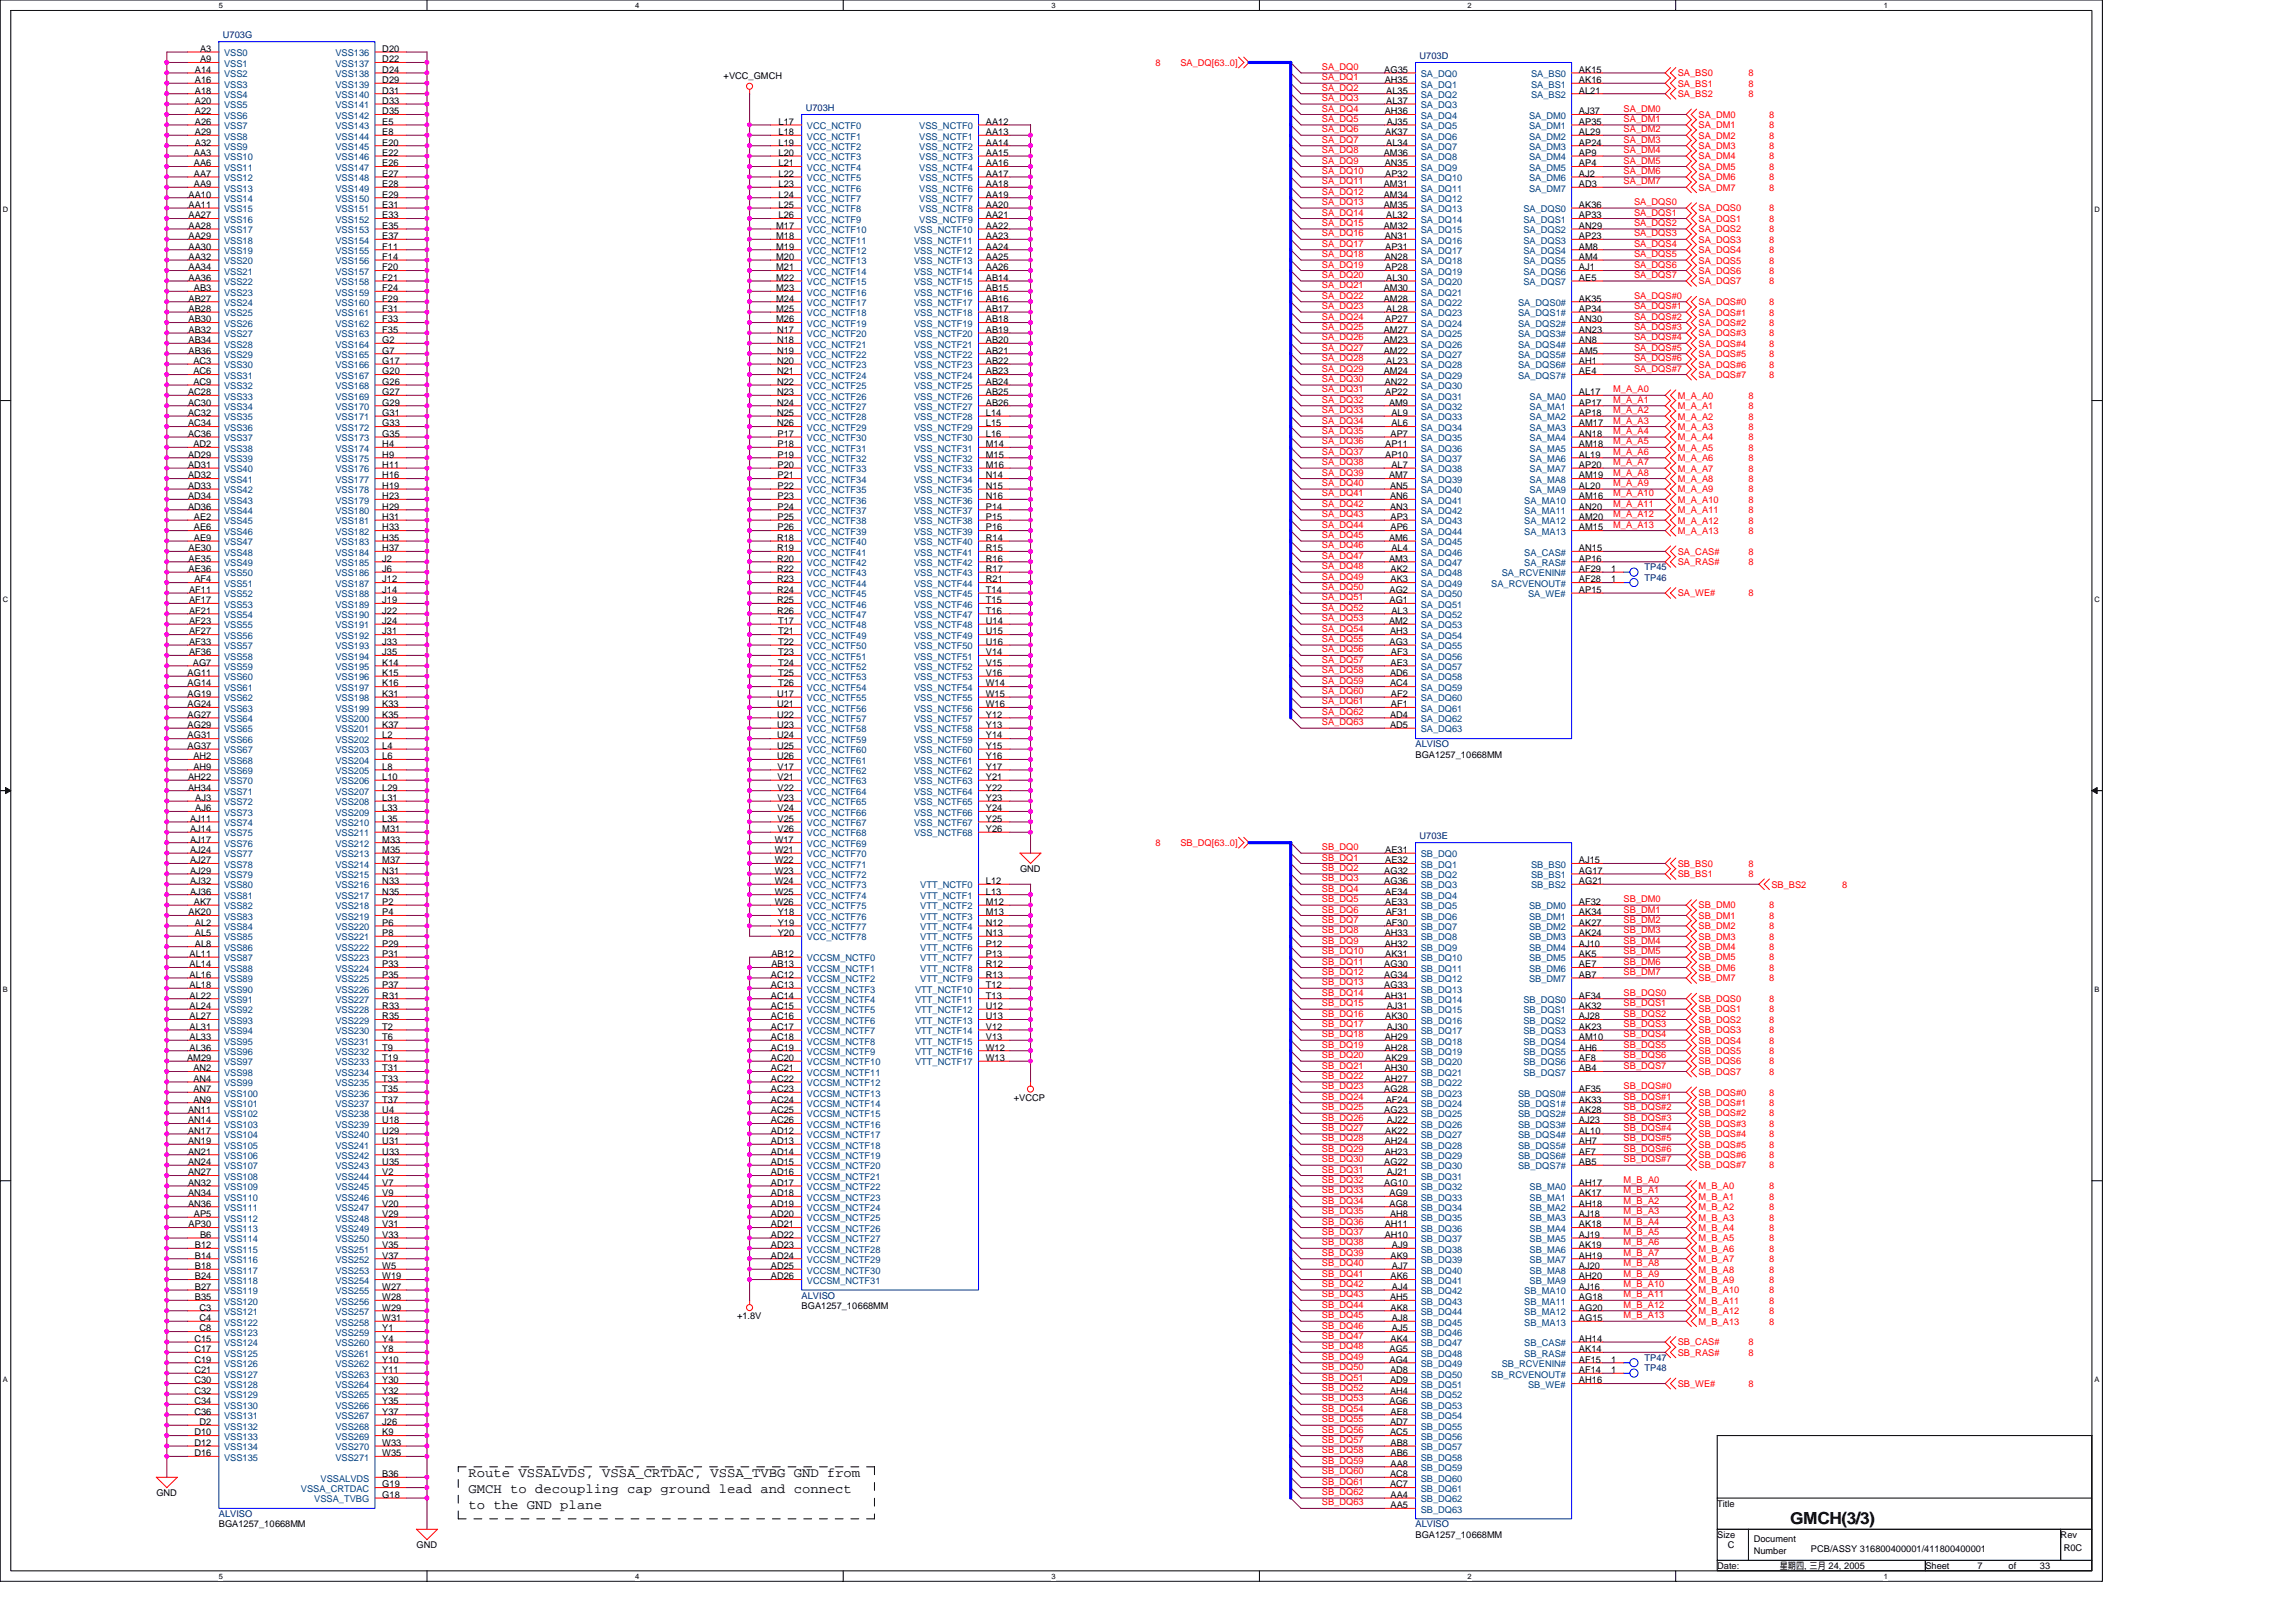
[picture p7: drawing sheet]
<svg xmlns="http://www.w3.org/2000/svg" width="297mm" height="210mm" viewBox="0 0 297 210" stroke-linecap="round" stroke-linejoin="round" font-family="sans-serif">
<defs><g id="words">
<text font-size="2.2" x="231.6" y="197.2">GMCH(3/3)</text>
<g font-size="1.8">
<text x="60.6" y="191.2">Route VSSALVDS, VSSA_CRTDAC, VSSA_TVBG GND from</text>
<text x="60.6" y="193.2">GMCH to decoupling cap ground lead and connect</text>
<text x="60.6" y="195.3">to the GND plane</text>
</g>
<g font-size="1.2" fill="#000080">
<text x="28.8" y="4.9">U703G</text>
<text x="183.7" y="7.6">U703D</text>
<text x="104.2" y="14.3">U703H</text>
<text x="212.7" y="73.8">TP45</text>
<text x="212.7" y="75.1">TP46</text>
<text x="183.1" y="96.7">ALVISO</text>
<text x="183.7" y="108.5">U703E</text>
<text x="103.7" y="168">ALVISO</text>
<text x="212.7" y="176.1">TP47</text>
<text x="212.7" y="177.5">TP48</text>
<text x="28.3" y="196.3">ALVISO</text>
<text x="183.1" y="197.7">ALVISO</text>
</g>
<g font-size="1.2">
<text x="25.2" y="9.4">A14</text>
<text x="25.2" y="10.8">A16</text>
<text x="25.9" y="6.7">A3</text>
<text x="25.9" y="8.1">A9</text>
<text x="49.5" y="6.7">D20</text>
<text x="49.5" y="8.1">D22</text>
<text x="49.5" y="9.4">D24</text>
<text x="49.5" y="10.8">D29</text>
<text x="93.6" y="10.3">+VCC_GMCH</text>
<text x="179.1" y="9.4">AG35</text>
<text x="179.2" y="10.8">AH35</text>
<text x="204.3" y="9.4">AK15</text>
<text x="204.3" y="10.8">AK16</text>
<text x="25.2" y="12.1">A18</text>
<text x="25.2" y="13.4">A20</text>
<text x="25.2" y="14.8">A22</text>
<text x="25.2" y="16.2">A26</text>
<text x="25.2" y="17.5">A29</text>
<text x="49.5" y="12.1">D31</text>
<text x="49.5" y="13.4">D33</text>
<text x="49.5" y="14.8">D35</text>
<text x="49.5" y="16.2">E5</text>
<text x="49.5" y="17.5">E8</text>
<text x="100.7" y="16.2">L17</text>
<text x="100.7" y="17.5">L18</text>
<text x="127.5" y="16.2">AA12</text>
<text x="127.5" y="17.5">AA13</text>
<text x="179.2" y="14.8">AH36</text>
<text x="179.2" y="17.5">AK37</text>
<text x="179.3" y="12.1">AL35</text>
<text x="179.3" y="13.4">AL37</text>
<text x="179.4" y="16.2">AJ35</text>
<text x="204.3" y="12.1">AL21</text>
<text x="204.3" y="14.8">AJ37</text>
<text x="204.3" y="16.2">AP35</text>
<text x="204.3" y="17.5">AL29</text>
<text x="25.1" y="20.2">AA3</text>
<text x="25.1" y="21.5">AA6</text>
<text x="25.1" y="22.9">AA7</text>
<text x="25.2" y="18.8">A32</text>
<text x="49.5" y="18.8">E20</text>
<text x="49.5" y="20.2">E22</text>
<text x="49.5" y="21.5">E26</text>
<text x="49.5" y="22.9">E27</text>
<text x="100.7" y="18.8">L19</text>
<text x="100.7" y="20.2">L20</text>
<text x="100.7" y="21.5">L21</text>
<text x="100.7" y="22.9">L22</text>
<text x="127.5" y="18.8">AA14</text>
<text x="127.5" y="20.2">AA15</text>
<text x="127.5" y="21.5">AA16</text>
<text x="127.5" y="22.9">AA17</text>
<text x="179" y="20.2">AM36</text>
<text x="179.2" y="21.5">AN35</text>
<text x="179.2" y="22.9">AP32</text>
<text x="179.3" y="18.8">AL34</text>
<text x="204.3" y="18.8">AP24</text>
<text x="204.3" y="20.2">AP9</text>
<text x="204.3" y="21.5">AP4</text>
<text x="204.3" y="22.9">AJ2</text>
<text x="24.4" y="25.6">AA10</text>
<text x="24.4" y="26.9">AA11</text>
<text x="24.4" y="28.3">AA27</text>
<text x="24.4" y="29.6">AA28</text>
<text x="25.1" y="24.2">AA9</text>
<text x="49.5" y="24.2">E28</text>
<text x="49.5" y="25.6">E29</text>
<text x="49.5" y="26.9">E31</text>
<text x="49.5" y="28.3">E33</text>
<text x="49.5" y="29.6">E35</text>
<text x="100.4" y="29.6">M17</text>
<text x="100.7" y="24.2">L23</text>
<text x="100.7" y="25.6">L24</text>
<text x="100.7" y="26.9">L25</text>
<text x="100.7" y="28.3">L26</text>
<text x="127.5" y="24.2">AA18</text>
<text x="127.5" y="25.6">AA19</text>
<text x="127.5" y="26.9">AA20</text>
<text x="127.5" y="28.3">AA21</text>
<text x="127.5" y="29.6">AA22</text>
<text x="179" y="24.2">AM31</text>
<text x="179" y="25.6">AM34</text>
<text x="179" y="26.9">AM35</text>
<text x="179" y="29.6">AM32</text>
<text x="179.3" y="28.3">AL32</text>
<text x="204.3" y="24.2">AD3</text>
<text x="204.3" y="26.9">AK36</text>
<text x="204.3" y="28.3">AP33</text>
<text x="204.3" y="29.6">AN29</text>
<text x="24.4" y="30.9">AA29</text>
<text x="24.4" y="32.3">AA30</text>
<text x="24.4" y="33.6">AA32</text>
<text x="24.4" y="35">AA34</text>
<text x="49.5" y="30.9">E37</text>
<text x="49.5" y="32.3">F11</text>
<text x="49.5" y="33.6">F14</text>
<text x="49.5" y="35">F20</text>
<text x="100.4" y="30.9">M18</text>
<text x="100.4" y="32.3">M19</text>
<text x="100.4" y="33.6">M20</text>
<text x="100.4" y="35">M21</text>
<text x="127.5" y="30.9">AA23</text>
<text x="127.5" y="32.3">AA24</text>
<text x="127.5" y="33.6">AA25</text>
<text x="127.5" y="35">AA26</text>
<text x="179.2" y="30.9">AN31</text>
<text x="179.2" y="33.6">AN28</text>
<text x="179.2" y="32.3">AP31</text>
<text x="179.2" y="35">AP28</text>
<text x="204.3" y="30.9">AP23</text>
<text x="204.3" y="32.3">AM8</text>
<text x="204.3" y="33.6">AM4</text>
<text x="204.3" y="35">AJ1</text>
<text x="24.4" y="36.3">AA36</text>
<text x="24.4" y="39">AB27</text>
<text x="24.4" y="40.4">AB28</text>
<text x="24.4" y="41.7">AB30</text>
<text x="25.1" y="37.7">AB3</text>
<text x="49.5" y="36.3">F21</text>
<text x="49.5" y="37.7">F24</text>
<text x="49.5" y="39">F29</text>
<text x="49.5" y="40.4">F31</text>
<text x="49.5" y="41.7">F33</text>
<text x="100.4" y="36.3">M22</text>
<text x="100.4" y="37.7">M23</text>
<text x="100.4" y="39">M24</text>
<text x="100.4" y="40.4">M25</text>
<text x="100.4" y="41.7">M26</text>
<text x="127.5" y="36.3">AB14</text>
<text x="127.5" y="37.7">AB15</text>
<text x="127.5" y="39">AB16</text>
<text x="127.5" y="40.4">AB17</text>
<text x="127.5" y="41.7">AB18</text>
<text x="179" y="37.7">AM30</text>
<text x="179" y="39">AM28</text>
<text x="179.2" y="41.7">AP27</text>
<text x="179.3" y="36.3">AL30</text>
<text x="179.3" y="40.4">AL28</text>
<text x="204.3" y="36.3">AE5</text>
<text x="204.3" y="39">AK35</text>
<text x="204.3" y="40.4">AP34</text>
<text x="204.3" y="41.7">AN30</text>
<text x="24.4" y="43.1">AB32</text>
<text x="24.4" y="44.4">AB34</text>
<text x="24.4" y="45.8">AB36</text>
<text x="25" y="47.1">AC3</text>
<text x="49.5" y="43.1">F35</text>
<text x="49.5" y="44.4">G2</text>
<text x="49.5" y="45.8">G7</text>
<text x="49.5" y="47.1">G17</text>
<text x="100.5" y="43.1">N17</text>
<text x="100.5" y="44.4">N18</text>
<text x="100.5" y="45.8">N19</text>
<text x="100.5" y="47.1">N20</text>
<text x="127.5" y="43.1">AB19</text>
<text x="127.5" y="44.4">AB20</text>
<text x="127.5" y="45.8">AB21</text>
<text x="127.5" y="47.1">AB22</text>
<text x="179" y="43.1">AM27</text>
<text x="179" y="44.4">AM23</text>
<text x="179" y="45.8">AM22</text>
<text x="179.3" y="47.1">AL23</text>
<text x="204.3" y="43.1">AN23</text>
<text x="204.3" y="44.4">AN8</text>
<text x="204.3" y="45.8">AM5</text>
<text x="204.3" y="47.1">AH1</text>
<text x="24.3" y="51.1">AC28</text>
<text x="24.3" y="52.5">AC30</text>
<text x="24.3" y="53.8">AC32</text>
<text x="25" y="48.5">AC6</text>
<text x="25" y="49.8">AC9</text>
<text x="49.5" y="48.5">G20</text>
<text x="49.5" y="49.8">G26</text>
<text x="49.5" y="51.1">G27</text>
<text x="49.5" y="52.5">G29</text>
<text x="49.5" y="53.8">G31</text>
<text x="100.5" y="48.5">N21</text>
<text x="100.5" y="49.8">N22</text>
<text x="100.5" y="51.1">N23</text>
<text x="100.5" y="52.5">N24</text>
<text x="100.5" y="53.8">N25</text>
<text x="127.5" y="48.5">AB23</text>
<text x="127.5" y="49.8">AB24</text>
<text x="127.5" y="51.1">AB25</text>
<text x="127.5" y="52.5">AB26</text>
<text x="127.5" y="53.8">L14</text>
<text x="179" y="48.5">AM24</text>
<text x="179.2" y="49.8">AN22</text>
<text x="179.2" y="51.1">AP22</text>
<text x="179.7" y="52.5">AM9</text>
<text x="180" y="53.8">AL9</text>
<text x="204.3" y="48.5">AE4</text>
<text x="204.3" y="51.1">AL17</text>
<text x="204.3" y="52.5">AP17</text>
<text x="204.3" y="53.8">AP18</text>
<text x="24.3" y="55.2">AC34</text>
<text x="24.3" y="56.5">AC36</text>
<text x="24.3" y="59.2">AD29</text>
<text x="25" y="57.9">AD2</text>
<text x="49.5" y="55.2">G33</text>
<text x="49.5" y="56.5">G35</text>
<text x="49.5" y="57.9">H4</text>
<text x="49.5" y="59.2">H9</text>
<text x="100.5" y="55.2">N26</text>
<text x="100.6" y="56.5">P17</text>
<text x="100.6" y="57.9">P18</text>
<text x="100.6" y="59.2">P19</text>
<text x="127.5" y="55.2">L15</text>
<text x="127.5" y="56.5">L16</text>
<text x="127.5" y="57.9">M14</text>
<text x="127.5" y="59.2">M15</text>
<text x="179.2" y="57.9">AP11</text>
<text x="179.2" y="59.2">AP10</text>
<text x="179.9" y="56.5">AP7</text>
<text x="180" y="55.2">AL6</text>
<text x="204.3" y="55.2">AM17</text>
<text x="204.3" y="56.5">AN18</text>
<text x="204.3" y="57.9">AM18</text>
<text x="204.3" y="59.2">AL19</text>
<text x="24.3" y="60.6">AD31</text>
<text x="24.3" y="61.9">AD32</text>
<text x="24.3" y="63.3">AD33</text>
<text x="24.3" y="64.6">AD34</text>
<text x="24.3" y="66">AD36</text>
<text x="49.5" y="60.6">H11</text>
<text x="49.5" y="61.9">H16</text>
<text x="49.5" y="63.3">H19</text>
<text x="49.5" y="64.6">H23</text>
<text x="49.5" y="66">H29</text>
<text x="100.6" y="60.6">P20</text>
<text x="100.6" y="61.9">P21</text>
<text x="100.6" y="63.3">P22</text>
<text x="100.6" y="64.6">P23</text>
<text x="100.6" y="66">P24</text>
<text x="127.5" y="60.6">M16</text>
<text x="127.5" y="61.9">N14</text>
<text x="127.5" y="63.3">N15</text>
<text x="127.5" y="64.6">N16</text>
<text x="127.5" y="66">P14</text>
<text x="179.7" y="61.9">AM7</text>
<text x="179.8" y="63.3">AN5</text>
<text x="179.8" y="64.6">AN6</text>
<text x="179.8" y="66">AN3</text>
<text x="180" y="60.6">AL7</text>
<text x="204.3" y="60.6">AP20</text>
<text x="204.3" y="61.9">AM19</text>
<text x="204.3" y="63.3">AL20</text>
<text x="204.3" y="64.6">AM16</text>
<text x="204.3" y="66">AN20</text>
<text x="24.4" y="71.3">AE30</text>
<text x="25.1" y="67.3">AE2</text>
<text x="25.1" y="68.6">AE6</text>
<text x="25.1" y="70">AE9</text>
<text x="49.5" y="67.3">H31</text>
<text x="49.5" y="68.6">H33</text>
<text x="49.5" y="70">H35</text>
<text x="49.5" y="71.3">H37</text>
<text x="100.5" y="70">R18</text>
<text x="100.5" y="71.3">R19</text>
<text x="100.6" y="67.3">P25</text>
<text x="100.6" y="68.6">P26</text>
<text x="127.5" y="67.3">P15</text>
<text x="127.5" y="68.6">P16</text>
<text x="127.5" y="70">R14</text>
<text x="127.5" y="71.3">R15</text>
<text x="179.7" y="70">AM6</text>
<text x="179.9" y="67.3">AP3</text>
<text x="179.9" y="68.6">AP6</text>
<text x="180" y="71.3">AL4</text>
<text x="204.3" y="67.3">AM20</text>
<text x="204.3" y="68.6">AM15</text>
<text x="204.3" y="71.3">AN15</text>
<text x="24.4" y="72.7">AE35</text>
<text x="24.4" y="74">AE36</text>
<text x="24.5" y="76.7">AF11</text>
<text x="25.1" y="75.4">AF4</text>
<text x="49.5" y="72.7">J2</text>
<text x="49.5" y="74">J6</text>
<text x="49.5" y="75.4">J12</text>
<text x="49.5" y="76.7">J14</text>
<text x="100.5" y="72.7">R20</text>
<text x="100.5" y="74">R22</text>
<text x="100.5" y="75.4">R23</text>
<text x="100.5" y="76.7">R24</text>
<text x="127.5" y="72.7">R16</text>
<text x="127.5" y="74">R17</text>
<text x="127.5" y="75.4">R21</text>
<text x="127.5" y="76.7">T14</text>
<text x="179.7" y="72.7">AM3</text>
<text x="179.8" y="76.7">AG2</text>
<text x="179.9" y="74">AK2</text>
<text x="179.9" y="75.4">AK3</text>
<text x="204.3" y="72.7">AP16</text>
<text x="204.3" y="74">AF29</text>
<text x="204.3" y="75.4">AF28</text>
<text x="204.3" y="76.7">AP15</text>
<text x="208.4" y="74">1</text>
<text x="208.4" y="75.4">1</text>
<text x="24.5" y="78.1">AF17</text>
<text x="24.5" y="79.4">AF21</text>
<text x="24.5" y="80.8">AF23</text>
<text x="24.5" y="82.1">AF27</text>
<text x="24.5" y="83.5">AF33</text>
<text x="49.5" y="78.1">J19</text>
<text x="49.5" y="79.4">J22</text>
<text x="49.5" y="80.8">J24</text>
<text x="49.5" y="82.1">J31</text>
<text x="49.5" y="83.5">J33</text>
<text x="100.5" y="78.1">R25</text>
<text x="100.5" y="79.4">R26</text>
<text x="100.7" y="80.8">T17</text>
<text x="100.7" y="82.1">T21</text>
<text x="100.7" y="83.5">T22</text>
<text x="127.5" y="78.1">T15</text>
<text x="127.5" y="79.4">T16</text>
<text x="127.5" y="80.8">U14</text>
<text x="127.5" y="82.1">U15</text>
<text x="127.5" y="83.5">U16</text>
<text x="179.7" y="80.8">AM2</text>
<text x="179.8" y="78.1">AG1</text>
<text x="179.8" y="83.5">AG3</text>
<text x="179.8" y="82.1">AH3</text>
<text x="180" y="79.4">AL3</text>
<text x="24.3" y="87.5">AG11</text>
<text x="24.3" y="88.8">AG14</text>
<text x="24.5" y="84.8">AF36</text>
<text x="25" y="86.1">AG7</text>
<text x="49.5" y="84.8">J35</text>
<text x="49.5" y="86.1">K14</text>
<text x="49.5" y="87.5">K15</text>
<text x="49.5" y="88.8">K16</text>
<text x="100.7" y="84.8">T23</text>
<text x="100.7" y="86.1">T24</text>
<text x="100.7" y="87.5">T25</text>
<text x="100.7" y="88.8">T26</text>
<text x="127.5" y="84.8">V14</text>
<text x="127.5" y="86.1">V15</text>
<text x="127.5" y="87.5">V16</text>
<text x="127.5" y="88.8">W14</text>
<text x="179.8" y="87.5">AD6</text>
<text x="179.8" y="88.8">AC4</text>
<text x="179.9" y="86.1">AE3</text>
<text x="180" y="84.8">AF3</text>
<text x="24.3" y="90.2">AG19</text>
<text x="24.3" y="91.5">AG24</text>
<text x="24.3" y="92.9">AG27</text>
<text x="24.3" y="94.2">AG29</text>
<text x="24.3" y="95.6">AG31</text>
<text x="49.5" y="90.2">K31</text>
<text x="49.5" y="91.5">K33</text>
<text x="49.5" y="92.9">K35</text>
<text x="49.5" y="94.2">K37</text>
<text x="49.5" y="95.6">L2</text>
<text x="100.5" y="90.2">U17</text>
<text x="100.5" y="91.5">U21</text>
<text x="100.5" y="92.9">U22</text>
<text x="100.5" y="94.2">U23</text>
<text x="100.5" y="95.6">U24</text>
<text x="127.5" y="90.2">W15</text>
<text x="127.5" y="91.5">W16</text>
<text x="127.5" y="92.9">Y12</text>
<text x="127.5" y="94.2">Y13</text>
<text x="127.5" y="95.6">Y14</text>
<text x="179.8" y="92.9">AD4</text>
<text x="179.8" y="94.2">AD5</text>
<text x="180" y="90.2">AF2</text>
<text x="180" y="91.5">AF1</text>
<text x="24.3" y="96.9">AG37</text>
<text x="24.3" y="100.9">AH22</text>
<text x="25" y="98.3">AH2</text>
<text x="25" y="99.6">AH9</text>
<text x="49.5" y="96.9">L4</text>
<text x="49.5" y="98.3">L6</text>
<text x="49.5" y="99.6">L8</text>
<text x="49.5" y="100.9">L10</text>
<text x="100.5" y="96.9">U25</text>
<text x="100.5" y="98.3">U26</text>
<text x="100.6" y="99.6">V17</text>
<text x="100.6" y="100.9">V21</text>
<text x="127.5" y="96.9">Y15</text>
<text x="127.5" y="98.3">Y16</text>
<text x="127.5" y="99.6">Y17</text>
<text x="127.5" y="100.9">Y21</text>
<text x="183.1" y="98">BGA1257_10668MM</text>
<text x="24.3" y="102.3">AH34</text>
<text x="24.6" y="106.3">AJ11</text>
<text x="24.6" y="107.7">AJ14</text>
<text x="25.3" y="103.7">AJ3</text>
<text x="25.3" y="105">AJ6</text>
<text x="49.5" y="102.3">L29</text>
<text x="49.5" y="103.7">L31</text>
<text x="49.5" y="105">L33</text>
<text x="49.5" y="106.3">L35</text>
<text x="49.5" y="107.7">M31</text>
<text x="100.6" y="102.3">V22</text>
<text x="100.6" y="103.7">V23</text>
<text x="100.6" y="105">V24</text>
<text x="100.6" y="106.3">V25</text>
<text x="100.6" y="107.7">V26</text>
<text x="127.5" y="102.3">Y22</text>
<text x="127.5" y="103.7">Y23</text>
<text x="127.5" y="105">Y24</text>
<text x="127.5" y="106.3">Y25</text>
<text x="127.5" y="107.7">Y26</text>
<text x="24.6" y="109">AJ17</text>
<text x="24.6" y="110.4">AJ24</text>
<text x="24.6" y="111.7">AJ27</text>
<text x="24.6" y="113.1">AJ29</text>
<text x="49.5" y="109">M33</text>
<text x="49.5" y="110.4">M35</text>
<text x="49.5" y="111.7">M37</text>
<text x="49.5" y="113.1">N31</text>
<text x="100.2" y="109">W17</text>
<text x="100.2" y="110.4">W21</text>
<text x="100.2" y="111.7">W22</text>
<text x="100.2" y="113.1">W23</text>
<text x="132" y="112.8">GND</text>
<text x="179.1" y="113.1">AG32</text>
<text x="179.2" y="110.4">AE31</text>
<text x="179.2" y="111.7">AE32</text>
<text x="204.3" y="111.7">AJ15</text>
<text x="204.3" y="113.1">AG17</text>
<text x="24.4" y="118.4">AK20</text>
<text x="24.6" y="114.4">AJ32</text>
<text x="24.6" y="115.8">AJ36</text>
<text x="25.1" y="117.1">AK7</text>
<text x="25.2" y="119.8">AL2</text>
<text x="49.5" y="114.4">N33</text>
<text x="49.5" y="115.8">N35</text>
<text x="49.5" y="117.1">P2</text>
<text x="49.5" y="118.4">P4</text>
<text x="49.5" y="119.8">P6</text>
<text x="100.2" y="114.4">W24</text>
<text x="100.2" y="115.8">W25</text>
<text x="100.2" y="117.1">W26</text>
<text x="100.6" y="118.4">Y18</text>
<text x="100.6" y="119.8">Y19</text>
<text x="127.5" y="114.4">L12</text>
<text x="127.5" y="115.8">L13</text>
<text x="127.5" y="117.1">M12</text>
<text x="127.5" y="118.4">M13</text>
<text x="127.5" y="119.8">N12</text>
<text x="179.1" y="114.4">AG36</text>
<text x="179.2" y="115.8">AE34</text>
<text x="179.2" y="117.1">AE33</text>
<text x="179.3" y="118.4">AF31</text>
<text x="179.3" y="119.8">AF30</text>
<text x="204.3" y="114.4">AG21</text>
<text x="204.3" y="117.1">AF32</text>
<text x="204.3" y="118.4">AK34</text>
<text x="204.3" y="119.8">AK27</text>
<text x="24.5" y="123.8">AL11</text>
<text x="24.5" y="125.2">AL14</text>
<text x="25.2" y="121.1">AL5</text>
<text x="25.2" y="122.5">AL8</text>
<text x="49.5" y="121.1">P8</text>
<text x="49.5" y="122.5">P29</text>
<text x="49.5" y="123.8">P31</text>
<text x="49.5" y="125.2">P33</text>
<text x="99.8" y="123.8">AB12</text>
<text x="99.8" y="125.2">AB13</text>
<text x="100.6" y="121.1">Y20</text>
<text x="127.5" y="121.1">N13</text>
<text x="127.5" y="122.5">P12</text>
<text x="127.5" y="123.8">P13</text>
<text x="127.5" y="125.2">R12</text>
<text x="179.1" y="125.2">AG30</text>
<text x="179.2" y="121.1">AH33</text>
<text x="179.2" y="122.5">AH32</text>
<text x="179.2" y="123.8">AK31</text>
<text x="204.3" y="121.1">AK24</text>
<text x="204.3" y="122.5">AJ10</text>
<text x="204.3" y="123.8">AK5</text>
<text x="204.3" y="125.2">AE7</text>
<text x="24.5" y="126.5">AL16</text>
<text x="24.5" y="127.9">AL18</text>
<text x="24.5" y="129.2">AL22</text>
<text x="24.5" y="130.6">AL24</text>
<text x="24.5" y="131.9">AL27</text>
<text x="49.5" y="126.5">P35</text>
<text x="49.5" y="127.9">P37</text>
<text x="49.5" y="129.2">R31</text>
<text x="49.5" y="130.6">R33</text>
<text x="49.5" y="131.9">R35</text>
<text x="99.7" y="126.5">AC12</text>
<text x="99.7" y="127.9">AC13</text>
<text x="99.7" y="129.2">AC14</text>
<text x="99.7" y="130.6">AC15</text>
<text x="99.7" y="131.9">AC16</text>
<text x="127.5" y="126.5">R13</text>
<text x="127.5" y="127.9">T12</text>
<text x="127.5" y="129.2">T13</text>
<text x="127.5" y="130.6">U12</text>
<text x="127.5" y="131.9">U13</text>
<text x="179.1" y="126.5">AG34</text>
<text x="179.1" y="127.9">AG33</text>
<text x="179.2" y="129.2">AH31</text>
<text x="179.2" y="131.9">AK30</text>
<text x="179.4" y="130.6">AJ31</text>
<text x="204.3" y="126.5">AB7</text>
<text x="204.3" y="129.2">AF34</text>
<text x="204.3" y="130.6">AK32</text>
<text x="204.3" y="131.9">AJ28</text>
<text x="24.2" y="137.3">AM29</text>
<text x="24.5" y="133.3">AL31</text>
<text x="24.5" y="134.6">AL33</text>
<text x="24.5" y="136">AL36</text>
<text x="49.5" y="133.3">T2</text>
<text x="49.5" y="134.6">T6</text>
<text x="49.5" y="136">T9</text>
<text x="49.5" y="137.3">T19</text>
<text x="99.7" y="133.3">AC17</text>
<text x="99.7" y="134.6">AC18</text>
<text x="99.7" y="136">AC19</text>
<text x="99.7" y="137.3">AC20</text>
<text x="127.5" y="133.3">V12</text>
<text x="127.5" y="134.6">V13</text>
<text x="127.5" y="136">W12</text>
<text x="127.5" y="137.3">W13</text>
<text x="179.2" y="134.6">AH29</text>
<text x="179.2" y="136">AH28</text>
<text x="179.2" y="137.3">AK29</text>
<text x="179.4" y="133.3">AJ30</text>
<text x="204.3" y="133.3">AK23</text>
<text x="204.3" y="134.6">AM10</text>
<text x="204.3" y="136">AH6</text>
<text x="204.3" y="137.3">AF8</text>
<text x="25" y="138.6">AN2</text>
<text x="25" y="140">AN4</text>
<text x="25" y="141.3">AN7</text>
<text x="25" y="142.7">AN9</text>
<text x="49.5" y="138.6">T31</text>
<text x="49.5" y="140">T33</text>
<text x="49.5" y="141.3">T35</text>
<text x="49.5" y="142.7">T37</text>
<text x="99.7" y="138.6">AC21</text>
<text x="99.7" y="140">AC22</text>
<text x="99.7" y="141.3">AC23</text>
<text x="99.7" y="142.7">AC24</text>
<text x="131.2" y="142.5">+VCCP</text>
<text x="179.1" y="141.3">AG28</text>
<text x="179.2" y="138.6">AH30</text>
<text x="179.2" y="140">AH27</text>
<text x="179.3" y="142.7">AF24</text>
<text x="204.3" y="138.6">AB4</text>
<text x="204.3" y="141.3">AF35</text>
<text x="204.3" y="142.7">AK33</text>
<text x="24.3" y="144">AN11</text>
<text x="24.3" y="145.4">AN14</text>
<text x="24.3" y="146.7">AN17</text>
<text x="24.3" y="148.1">AN19</text>
<text x="24.3" y="149.4">AN21</text>
<text x="49.5" y="144">U4</text>
<text x="49.5" y="145.4">U18</text>
<text x="49.5" y="146.7">U29</text>
<text x="49.5" y="148.1">U31</text>
<text x="49.5" y="149.4">U33</text>
<text x="99.7" y="144">AC25</text>
<text x="99.7" y="145.4">AC26</text>
<text x="99.7" y="146.7">AD12</text>
<text x="99.7" y="148.1">AD13</text>
<text x="99.7" y="149.4">AD14</text>
<text x="179.1" y="144">AG23</text>
<text x="179.2" y="148.1">AH24</text>
<text x="179.2" y="149.4">AH23</text>
<text x="179.2" y="146.7">AK22</text>
<text x="179.4" y="145.4">AJ22</text>
<text x="204.3" y="144">AK28</text>
<text x="204.3" y="145.4">AJ23</text>
<text x="204.3" y="146.7">AL10</text>
<text x="204.3" y="148.1">AH7</text>
<text x="204.3" y="149.4">AF7</text>
<text x="24.3" y="150.8">AN24</text>
<text x="24.3" y="152.1">AN27</text>
<text x="24.3" y="153.5">AN32</text>
<text x="24.3" y="154.8">AN34</text>
<text x="49.5" y="150.8">U35</text>
<text x="49.5" y="152.1">V2</text>
<text x="49.5" y="153.5">V7</text>
<text x="49.5" y="154.8">V9</text>
<text x="99.7" y="150.8">AD15</text>
<text x="99.7" y="152.1">AD16</text>
<text x="99.7" y="153.5">AD17</text>
<text x="99.7" y="154.8">AD18</text>
<text x="179.1" y="150.8">AG22</text>
<text x="179.1" y="153.5">AG10</text>
<text x="179.4" y="152.1">AJ21</text>
<text x="179.8" y="154.8">AG9</text>
<text x="204.3" y="150.8">AB5</text>
<text x="204.3" y="153.5">AH17</text>
<text x="204.3" y="154.8">AK17</text>
<text x="24.3" y="156.1">AN36</text>
<text x="24.4" y="158.8">AP30</text>
<text x="25.1" y="157.5">AP5</text>
<text x="25.2" y="161.5">B12</text>
<text x="25.9" y="160.2">B6</text>
<text x="49.5" y="156.1">V20</text>
<text x="49.5" y="157.5">V29</text>
<text x="49.5" y="158.8">V31</text>
<text x="49.5" y="160.2">V33</text>
<text x="49.5" y="161.5">V35</text>
<text x="99.7" y="156.1">AD19</text>
<text x="99.7" y="157.5">AD20</text>
<text x="99.7" y="158.8">AD21</text>
<text x="99.7" y="160.2">AD22</text>
<text x="99.7" y="161.5">AD23</text>
<text x="179.2" y="158.8">AH11</text>
<text x="179.2" y="160.2">AH10</text>
<text x="179.8" y="156.1">AG8</text>
<text x="179.8" y="157.5">AH8</text>
<text x="180.1" y="161.5">AJ9</text>
<text x="204.3" y="156.1">AH18</text>
<text x="204.3" y="157.5">AJ18</text>
<text x="204.3" y="158.8">AK18</text>
<text x="204.3" y="160.2">AJ19</text>
<text x="204.3" y="161.5">AK19</text>
<text x="25.2" y="162.9">B14</text>
<text x="25.2" y="164.2">B18</text>
<text x="25.2" y="165.6">B24</text>
<text x="25.2" y="166.9">B27</text>
<text x="49.5" y="162.9">V37</text>
<text x="49.5" y="164.2">W5</text>
<text x="49.5" y="165.6">W19</text>
<text x="49.5" y="166.9">W27</text>
<text x="99.7" y="162.9">AD24</text>
<text x="99.7" y="164.2">AD25</text>
<text x="99.7" y="165.6">AD26</text>
<text x="179.9" y="162.9">AK9</text>
<text x="179.9" y="165.6">AK6</text>
<text x="180.1" y="164.2">AJ7</text>
<text x="180.1" y="166.9">AJ4</text>
<text x="204.3" y="162.9">AH19</text>
<text x="204.3" y="164.2">AJ20</text>
<text x="204.3" y="165.6">AH20</text>
<text x="204.3" y="166.9">AJ16</text>
<text x="25.1" y="173.7">C15</text>
<text x="25.2" y="168.3">B35</text>
<text x="25.8" y="169.6">C3</text>
<text x="25.8" y="171">C4</text>
<text x="25.8" y="172.3">C8</text>
<text x="49.5" y="168.3">W28</text>
<text x="49.5" y="169.6">W29</text>
<text x="49.5" y="171">W31</text>
<text x="49.5" y="172.3">Y1</text>
<text x="49.5" y="173.7">Y4</text>
<text x="95.4" y="170.7">+1.8V</text>
<text x="103.7" y="169.4">BGA1257_10668MM</text>
<text x="179.8" y="168.3">AH5</text>
<text x="179.9" y="169.6">AK8</text>
<text x="179.9" y="173.7">AK4</text>
<text x="180.1" y="171">AJ8</text>
<text x="180.1" y="172.3">AJ5</text>
<text x="204.3" y="168.3">AG18</text>
<text x="204.3" y="169.6">AG20</text>
<text x="204.3" y="171">AG15</text>
<text x="204.3" y="173.7">AH14</text>
<text x="25.1" y="175">C17</text>
<text x="25.1" y="176.3">C19</text>
<text x="25.1" y="177.7">C21</text>
<text x="25.1" y="179">C30</text>
<text x="49.5" y="175">Y8</text>
<text x="49.5" y="176.3">Y10</text>
<text x="49.5" y="177.7">Y11</text>
<text x="49.5" y="179">Y30</text>
<text x="179.8" y="175">AG5</text>
<text x="179.8" y="176.3">AG4</text>
<text x="179.8" y="177.7">AD8</text>
<text x="179.8" y="179">AD9</text>
<text x="204.3" y="175">AK14</text>
<text x="204.3" y="176.3">AF15</text>
<text x="204.3" y="177.7">AF14</text>
<text x="204.3" y="179">AH16</text>
<text x="208.4" y="176.3">1</text>
<text x="208.4" y="177.7">1</text>
<text x="25.1" y="180.4">C32</text>
<text x="25.1" y="181.7">C34</text>
<text x="25.1" y="183.1">C36</text>
<text x="25.1" y="185.8">D10</text>
<text x="25.8" y="184.4">D2</text>
<text x="49.5" y="180.4">Y32</text>
<text x="49.5" y="181.7">Y35</text>
<text x="49.5" y="183.1">Y37</text>
<text x="49.5" y="184.4">J26</text>
<text x="49.5" y="185.8">K9</text>
<text x="179.8" y="181.7">AG6</text>
<text x="179.8" y="180.4">AH4</text>
<text x="179.8" y="184.4">AD7</text>
<text x="179.8" y="185.8">AC5</text>
<text x="179.9" y="183.1">AE8</text>
<text x="25.1" y="187.1">D12</text>
<text x="25.1" y="188.4">D16</text>
<text x="49.5" y="191.2">B36</text>
<text x="49.5" y="187.1">W33</text>
<text x="49.5" y="188.4">W35</text>
<text x="179.8" y="191.2">AC8</text>
<text x="179.9" y="187.1">AB8</text>
<text x="179.9" y="188.4">AB6</text>
<text x="179.9" y="189.8">AA8</text>
<text x="20.2" y="193.6">GND</text>
<text x="28.3" y="197.7">BGA1257_10668MM</text>
<text x="49.5" y="192.5">G19</text>
<text x="49.5" y="193.8">G18</text>
<text x="179.8" y="192.5">AC7</text>
<text x="179.9" y="193.8">AA4</text>
<text x="179.9" y="195.2">AA5</text>
<text x="222.2" y="195">Title</text>
<text x="53.9" y="200.3">GND</text>
<text x="183.1" y="199">BGA1257_10668MM</text>
<text x="222.2" y="199">Size</text>
<text x="222.2" y="203">Date:</text>
<text x="223.5" y="200.3">C</text>
<text x="226.9" y="199.5">Document</text>
<text x="226.9" y="201.1">Number</text>
<text x="230.2" y="203">星期四, 三月 24, 2005</text>
<text x="234.3" y="200.9">PCB/ASSY 316800400001/411800400001</text>
<text x="249.1" y="203">Sheet</text>
<text x="255.8" y="203">7</text>
<text x="259.9" y="203">of</text>
<text x="263.9" y="203">33</text>
<text x="266.6" y="199">Rev</text>
<text x="267" y="200.7">R0C</text>
</g>
<g font-size="1.2" fill="#004080">
<text x="29" y="7.3">VSS0</text>
<text x="29" y="8.6">VSS1</text>
<text x="29" y="10">VSS2</text>
<text x="29" y="11.3">VSS3</text>
<text x="43.4" y="7.3">VSS136</text>
<text x="43.4" y="8.6">VSS137</text>
<text x="43.4" y="10">VSS138</text>
<text x="43.4" y="11.3">VSS139</text>
<text x="183.8" y="10">SA_DQ0</text>
<text x="183.8" y="11.3">SA_DQ1</text>
<text x="198.1" y="10">SA_BS0</text>
<text x="198.1" y="11.3">SA_BS1</text>
<text x="29" y="12.7">VSS4</text>
<text x="29" y="14">VSS5</text>
<text x="29" y="15.4">VSS6</text>
<text x="29" y="16.7">VSS7</text>
<text x="43.4" y="12.7">VSS140</text>
<text x="43.4" y="14">VSS141</text>
<text x="43.4" y="15.4">VSS142</text>
<text x="43.4" y="16.7">VSS143</text>
<text x="104.4" y="16.7">VCC_NCTF0</text>
<text x="118.9" y="16.7">VSS_NCTF0</text>
<text x="183.8" y="12.7">SA_DQ2</text>
<text x="183.8" y="14">SA_DQ3</text>
<text x="183.8" y="15.4">SA_DQ4</text>
<text x="183.8" y="16.7">SA_DQ5</text>
<text x="197.8" y="15.4">SA_DM0</text>
<text x="197.8" y="16.7">SA_DM1</text>
<text x="198.1" y="12.7">SA_BS2</text>
<text x="29" y="18.1">VSS8</text>
<text x="29" y="19.4">VSS9</text>
<text x="29" y="20.7">VSS10</text>
<text x="29" y="22.1">VSS11</text>
<text x="29" y="23.5">VSS12</text>
<text x="43.4" y="18.1">VSS144</text>
<text x="43.4" y="19.4">VSS145</text>
<text x="43.4" y="20.7">VSS146</text>
<text x="43.4" y="22.1">VSS147</text>
<text x="43.4" y="23.5">VSS148</text>
<text x="104.4" y="18.1">VCC_NCTF1</text>
<text x="104.4" y="19.4">VCC_NCTF2</text>
<text x="104.4" y="20.7">VCC_NCTF3</text>
<text x="104.4" y="22.1">VCC_NCTF4</text>
<text x="104.4" y="23.5">VCC_NCTF5</text>
<text x="118.9" y="18.1">VSS_NCTF1</text>
<text x="118.9" y="19.4">VSS_NCTF2</text>
<text x="118.9" y="20.7">VSS_NCTF3</text>
<text x="118.9" y="22.1">VSS_NCTF4</text>
<text x="118.9" y="23.5">VSS_NCTF5</text>
<text x="183.8" y="18.1">SA_DQ6</text>
<text x="183.8" y="19.4">SA_DQ7</text>
<text x="183.8" y="20.7">SA_DQ8</text>
<text x="183.8" y="22.1">SA_DQ9</text>
<text x="183.8" y="23.5">SA_DQ10</text>
<text x="197.8" y="18.1">SA_DM2</text>
<text x="197.8" y="19.4">SA_DM3</text>
<text x="197.8" y="20.7">SA_DM4</text>
<text x="197.8" y="22.1">SA_DM5</text>
<text x="197.8" y="23.5">SA_DM6</text>
<text x="29" y="24.8">VSS13</text>
<text x="29" y="26.1">VSS14</text>
<text x="29" y="27.5">VSS15</text>
<text x="29" y="28.8">VSS16</text>
<text x="43.4" y="24.8">VSS149</text>
<text x="43.4" y="26.1">VSS150</text>
<text x="43.4" y="27.5">VSS151</text>
<text x="43.4" y="28.8">VSS152</text>
<text x="104.4" y="24.8">VCC_NCTF6</text>
<text x="104.4" y="26.1">VCC_NCTF7</text>
<text x="104.4" y="27.5">VCC_NCTF8</text>
<text x="104.4" y="28.8">VCC_NCTF9</text>
<text x="118.9" y="24.8">VSS_NCTF6</text>
<text x="118.9" y="26.1">VSS_NCTF7</text>
<text x="118.9" y="27.5">VSS_NCTF8</text>
<text x="118.9" y="28.8">VSS_NCTF9</text>
<text x="183.8" y="24.8">SA_DQ11</text>
<text x="183.8" y="26.1">SA_DQ12</text>
<text x="183.8" y="27.5">SA_DQ13</text>
<text x="183.8" y="28.8">SA_DQ14</text>
<text x="197.1" y="27.5">SA_DQS0</text>
<text x="197.1" y="28.8">SA_DQS1</text>
<text x="197.8" y="24.8">SA_DM7</text>
<text x="29" y="30.2">VSS17</text>
<text x="29" y="31.5">VSS18</text>
<text x="29" y="32.9">VSS19</text>
<text x="29" y="34.2">VSS20</text>
<text x="29" y="35.6">VSS21</text>
<text x="43.4" y="30.2">VSS153</text>
<text x="43.4" y="31.5">VSS154</text>
<text x="43.4" y="32.9">VSS155</text>
<text x="43.4" y="34.2">VSS156</text>
<text x="43.4" y="35.6">VSS157</text>
<text x="104.4" y="30.2">VCC_NCTF10</text>
<text x="104.4" y="31.5">VCC_NCTF11</text>
<text x="104.4" y="32.9">VCC_NCTF12</text>
<text x="104.4" y="34.2">VCC_NCTF13</text>
<text x="104.4" y="35.6">VCC_NCTF14</text>
<text x="118.3" y="31.5">VSS_NCTF11</text>
<text x="118.3" y="32.9">VSS_NCTF12</text>
<text x="118.3" y="34.2">VSS_NCTF13</text>
<text x="118.3" y="35.6">VSS_NCTF14</text>
<text x="118.3" y="30.2">VSS_NCTF10</text>
<text x="183.8" y="30.2">SA_DQ15</text>
<text x="183.8" y="31.5">SA_DQ16</text>
<text x="183.8" y="32.9">SA_DQ17</text>
<text x="183.8" y="34.2">SA_DQ18</text>
<text x="183.8" y="35.6">SA_DQ19</text>
<text x="197.1" y="30.2">SA_DQS2</text>
<text x="197.1" y="31.5">SA_DQS3</text>
<text x="197.1" y="32.9">SA_DQS4</text>
<text x="197.1" y="34.2">SA_DQS5</text>
<text x="197.1" y="35.6">SA_DQS6</text>
<text x="29" y="36.9">VSS22</text>
<text x="29" y="38.2">VSS23</text>
<text x="29" y="39.6">VSS24</text>
<text x="29" y="40.9">VSS25</text>
<text x="43.4" y="36.9">VSS158</text>
<text x="43.4" y="38.2">VSS159</text>
<text x="43.4" y="39.6">VSS160</text>
<text x="43.4" y="40.9">VSS161</text>
<text x="104.4" y="36.9">VCC_NCTF15</text>
<text x="104.4" y="38.2">VCC_NCTF16</text>
<text x="104.4" y="39.6">VCC_NCTF17</text>
<text x="104.4" y="40.9">VCC_NCTF18</text>
<text x="118.3" y="36.9">VSS_NCTF15</text>
<text x="118.3" y="38.2">VSS_NCTF16</text>
<text x="118.3" y="39.6">VSS_NCTF17</text>
<text x="118.3" y="40.9">VSS_NCTF18</text>
<text x="183.8" y="36.9">SA_DQ20</text>
<text x="183.8" y="38.2">SA_DQ21</text>
<text x="183.8" y="39.6">SA_DQ22</text>
<text x="183.8" y="40.9">SA_DQ23</text>
<text x="196.4" y="39.6">SA_DQS0#</text>
<text x="196.4" y="40.9">SA_DQS1#</text>
<text x="197.1" y="36.9">SA_DQS7</text>
<text x="29" y="42.3">VSS26</text>
<text x="29" y="43.6">VSS27</text>
<text x="29" y="45">VSS28</text>
<text x="29" y="46.3">VSS29</text>
<text x="29" y="47.7">VSS30</text>
<text x="43.4" y="42.3">VSS162</text>
<text x="43.4" y="43.6">VSS163</text>
<text x="43.4" y="45">VSS164</text>
<text x="43.4" y="46.3">VSS165</text>
<text x="43.4" y="47.7">VSS166</text>
<text x="104.4" y="42.3">VCC_NCTF19</text>
<text x="104.4" y="43.6">VCC_NCTF20</text>
<text x="104.4" y="45">VCC_NCTF21</text>
<text x="104.4" y="46.3">VCC_NCTF22</text>
<text x="104.4" y="47.7">VCC_NCTF23</text>
<text x="118.3" y="42.3">VSS_NCTF19</text>
<text x="118.3" y="43.6">VSS_NCTF20</text>
<text x="118.3" y="45">VSS_NCTF21</text>
<text x="118.3" y="46.3">VSS_NCTF22</text>
<text x="118.3" y="47.7">VSS_NCTF23</text>
<text x="183.8" y="42.3">SA_DQ24</text>
<text x="183.8" y="43.6">SA_DQ25</text>
<text x="183.8" y="45">SA_DQ26</text>
<text x="183.8" y="46.3">SA_DQ27</text>
<text x="183.8" y="47.7">SA_DQ28</text>
<text x="196.4" y="42.3">SA_DQS2#</text>
<text x="196.4" y="43.6">SA_DQS3#</text>
<text x="196.4" y="45">SA_DQS4#</text>
<text x="196.4" y="46.3">SA_DQS5#</text>
<text x="196.4" y="47.7">SA_DQS6#</text>
<text x="29" y="49">VSS31</text>
<text x="29" y="50.4">VSS32</text>
<text x="29" y="51.7">VSS33</text>
<text x="29" y="53.1">VSS34</text>
<text x="43.4" y="49">VSS167</text>
<text x="43.4" y="50.4">VSS168</text>
<text x="43.4" y="51.7">VSS169</text>
<text x="43.4" y="53.1">VSS170</text>
<text x="104.4" y="49">VCC_NCTF24</text>
<text x="104.4" y="50.4">VCC_NCTF25</text>
<text x="104.4" y="51.7">VCC_NCTF26</text>
<text x="104.4" y="53.1">VCC_NCTF27</text>
<text x="118.3" y="49">VSS_NCTF24</text>
<text x="118.3" y="50.4">VSS_NCTF25</text>
<text x="118.3" y="51.7">VSS_NCTF26</text>
<text x="118.3" y="53.1">VSS_NCTF27</text>
<text x="183.8" y="49">SA_DQ29</text>
<text x="183.8" y="50.4">SA_DQ30</text>
<text x="183.8" y="51.7">SA_DQ31</text>
<text x="183.8" y="53.1">SA_DQ32</text>
<text x="196.4" y="49">SA_DQS7#</text>
<text x="197.9" y="51.7">SA_MA0</text>
<text x="197.9" y="53.1">SA_MA1</text>
<text x="29" y="54.4">VSS35</text>
<text x="29" y="55.8">VSS36</text>
<text x="29" y="57.1">VSS37</text>
<text x="29" y="58.4">VSS38</text>
<text x="29" y="59.8">VSS39</text>
<text x="43.4" y="54.4">VSS171</text>
<text x="43.4" y="55.8">VSS172</text>
<text x="43.4" y="57.1">VSS173</text>
<text x="43.4" y="58.4">VSS174</text>
<text x="43.4" y="59.8">VSS175</text>
<text x="104.4" y="54.4">VCC_NCTF28</text>
<text x="104.4" y="55.8">VCC_NCTF29</text>
<text x="104.4" y="57.1">VCC_NCTF30</text>
<text x="104.4" y="58.4">VCC_NCTF31</text>
<text x="104.4" y="59.8">VCC_NCTF32</text>
<text x="118.3" y="54.4">VSS_NCTF28</text>
<text x="118.3" y="55.8">VSS_NCTF29</text>
<text x="118.3" y="57.1">VSS_NCTF30</text>
<text x="118.3" y="58.4">VSS_NCTF31</text>
<text x="118.3" y="59.8">VSS_NCTF32</text>
<text x="183.8" y="54.4">SA_DQ33</text>
<text x="183.8" y="55.8">SA_DQ34</text>
<text x="183.8" y="57.1">SA_DQ35</text>
<text x="183.8" y="58.4">SA_DQ36</text>
<text x="183.8" y="59.8">SA_DQ37</text>
<text x="197.9" y="54.4">SA_MA2</text>
<text x="197.9" y="55.8">SA_MA3</text>
<text x="197.9" y="57.1">SA_MA4</text>
<text x="197.9" y="58.4">SA_MA5</text>
<text x="197.9" y="59.8">SA_MA6</text>
<text x="29" y="61.1">VSS40</text>
<text x="29" y="62.5">VSS41</text>
<text x="29" y="63.8">VSS42</text>
<text x="29" y="65.2">VSS43</text>
<text x="43.4" y="61.1">VSS176</text>
<text x="43.4" y="62.5">VSS177</text>
<text x="43.4" y="63.8">VSS178</text>
<text x="43.4" y="65.2">VSS179</text>
<text x="104.4" y="61.1">VCC_NCTF33</text>
<text x="104.4" y="62.5">VCC_NCTF34</text>
<text x="104.4" y="63.8">VCC_NCTF35</text>
<text x="104.4" y="65.2">VCC_NCTF36</text>
<text x="118.3" y="61.1">VSS_NCTF33</text>
<text x="118.3" y="62.5">VSS_NCTF34</text>
<text x="118.3" y="63.8">VSS_NCTF35</text>
<text x="118.3" y="65.2">VSS_NCTF36</text>
<text x="183.8" y="61.1">SA_DQ38</text>
<text x="183.8" y="62.5">SA_DQ39</text>
<text x="183.8" y="63.8">SA_DQ40</text>
<text x="183.8" y="65.2">SA_DQ41</text>
<text x="197.2" y="65.2">SA_MA10</text>
<text x="197.9" y="61.1">SA_MA7</text>
<text x="197.9" y="62.5">SA_MA8</text>
<text x="197.9" y="63.8">SA_MA9</text>
<text x="29" y="66.5">VSS44</text>
<text x="29" y="67.9">VSS45</text>
<text x="29" y="69.2">VSS46</text>
<text x="29" y="70.6">VSS47</text>
<text x="29" y="71.9">VSS48</text>
<text x="43.4" y="66.5">VSS180</text>
<text x="43.4" y="67.9">VSS181</text>
<text x="43.4" y="69.2">VSS182</text>
<text x="43.4" y="70.6">VSS183</text>
<text x="43.4" y="71.9">VSS184</text>
<text x="104.4" y="66.5">VCC_NCTF37</text>
<text x="104.4" y="67.9">VCC_NCTF38</text>
<text x="104.4" y="69.2">VCC_NCTF39</text>
<text x="104.4" y="70.6">VCC_NCTF40</text>
<text x="104.4" y="71.9">VCC_NCTF41</text>
<text x="118.3" y="66.5">VSS_NCTF37</text>
<text x="118.3" y="67.9">VSS_NCTF38</text>
<text x="118.3" y="69.2">VSS_NCTF39</text>
<text x="118.3" y="70.6">VSS_NCTF40</text>
<text x="118.3" y="71.9">VSS_NCTF41</text>
<text x="183.8" y="66.5">SA_DQ42</text>
<text x="183.8" y="67.9">SA_DQ43</text>
<text x="183.8" y="69.2">SA_DQ44</text>
<text x="183.8" y="70.6">SA_DQ45</text>
<text x="183.8" y="71.9">SA_DQ46</text>
<text x="197.2" y="66.5">SA_MA11</text>
<text x="197.2" y="67.9">SA_MA12</text>
<text x="197.2" y="69.2">SA_MA13</text>
<text x="197.2" y="71.9">SA_CAS#</text>
<text x="29" y="73.3">VSS49</text>
<text x="29" y="74.6">VSS50</text>
<text x="29" y="75.9">VSS51</text>
<text x="29" y="77.3">VSS52</text>
<text x="43.4" y="73.3">VSS185</text>
<text x="43.4" y="74.6">VSS186</text>
<text x="43.4" y="75.9">VSS187</text>
<text x="43.4" y="77.3">VSS188</text>
<text x="104.4" y="73.3">VCC_NCTF42</text>
<text x="104.4" y="74.6">VCC_NCTF43</text>
<text x="104.4" y="75.9">VCC_NCTF44</text>
<text x="104.4" y="77.3">VCC_NCTF45</text>
<text x="118.3" y="73.3">VSS_NCTF42</text>
<text x="118.3" y="74.6">VSS_NCTF43</text>
<text x="118.3" y="75.9">VSS_NCTF44</text>
<text x="118.3" y="77.3">VSS_NCTF45</text>
<text x="183.8" y="73.3">SA_DQ47</text>
<text x="183.8" y="74.6">SA_DQ48</text>
<text x="183.8" y="75.9">SA_DQ49</text>
<text x="183.8" y="77.3">SA_DQ50</text>
<text x="192.9" y="75.9">SA_RCVENOUT#</text>
<text x="194.3" y="74.6">SA_RCVENIN#</text>
<text x="197.2" y="73.3">SA_RAS#</text>
<text x="197.7" y="77.3">SA_WE#</text>
<text x="29" y="78.6">VSS53</text>
<text x="29" y="80">VSS54</text>
<text x="29" y="81.3">VSS55</text>
<text x="29" y="82.7">VSS56</text>
<text x="43.4" y="78.6">VSS189</text>
<text x="43.4" y="80">VSS190</text>
<text x="43.4" y="81.3">VSS191</text>
<text x="43.4" y="82.7">VSS192</text>
<text x="104.4" y="78.6">VCC_NCTF46</text>
<text x="104.4" y="80">VCC_NCTF47</text>
<text x="104.4" y="81.3">VCC_NCTF48</text>
<text x="104.4" y="82.7">VCC_NCTF49</text>
<text x="118.3" y="78.6">VSS_NCTF46</text>
<text x="118.3" y="80">VSS_NCTF47</text>
<text x="118.3" y="81.3">VSS_NCTF48</text>
<text x="118.3" y="82.7">VSS_NCTF49</text>
<text x="183.8" y="78.6">SA_DQ51</text>
<text x="183.8" y="80">SA_DQ52</text>
<text x="183.8" y="81.3">SA_DQ53</text>
<text x="183.8" y="82.7">SA_DQ54</text>
<text x="29" y="84">VSS57</text>
<text x="29" y="85.4">VSS58</text>
<text x="29" y="86.7">VSS59</text>
<text x="29" y="88.1">VSS60</text>
<text x="29" y="89.4">VSS61</text>
<text x="43.4" y="84">VSS193</text>
<text x="43.4" y="85.4">VSS194</text>
<text x="43.4" y="86.7">VSS195</text>
<text x="43.4" y="88.1">VSS196</text>
<text x="43.4" y="89.4">VSS197</text>
<text x="104.4" y="84">VCC_NCTF50</text>
<text x="104.4" y="85.4">VCC_NCTF51</text>
<text x="104.4" y="86.7">VCC_NCTF52</text>
<text x="104.4" y="88.1">VCC_NCTF53</text>
<text x="104.4" y="89.4">VCC_NCTF54</text>
<text x="118.3" y="84">VSS_NCTF50</text>
<text x="118.3" y="85.4">VSS_NCTF51</text>
<text x="118.3" y="86.7">VSS_NCTF52</text>
<text x="118.3" y="88.1">VSS_NCTF53</text>
<text x="118.3" y="89.4">VSS_NCTF54</text>
<text x="183.8" y="84">SA_DQ55</text>
<text x="183.8" y="85.4">SA_DQ56</text>
<text x="183.8" y="86.7">SA_DQ57</text>
<text x="183.8" y="88.1">SA_DQ58</text>
<text x="183.8" y="89.4">SA_DQ59</text>
<text x="29" y="90.8">VSS62</text>
<text x="29" y="92.1">VSS63</text>
<text x="29" y="93.5">VSS64</text>
<text x="29" y="94.8">VSS65</text>
<text x="43.4" y="90.8">VSS198</text>
<text x="43.4" y="92.1">VSS199</text>
<text x="43.4" y="93.5">VSS200</text>
<text x="43.4" y="94.8">VSS201</text>
<text x="104.4" y="90.8">VCC_NCTF55</text>
<text x="104.4" y="92.1">VCC_NCTF56</text>
<text x="104.4" y="93.5">VCC_NCTF57</text>
<text x="104.4" y="94.8">VCC_NCTF58</text>
<text x="118.3" y="90.8">VSS_NCTF55</text>
<text x="118.3" y="92.1">VSS_NCTF56</text>
<text x="118.3" y="93.5">VSS_NCTF57</text>
<text x="118.3" y="94.8">VSS_NCTF58</text>
<text x="183.8" y="90.8">SA_DQ60</text>
<text x="183.8" y="92.1">SA_DQ61</text>
<text x="183.8" y="93.5">SA_DQ62</text>
<text x="183.8" y="94.8">SA_DQ63</text>
<text x="29" y="96.1">VSS66</text>
<text x="29" y="97.5">VSS67</text>
<text x="29" y="98.8">VSS68</text>
<text x="29" y="100.2">VSS69</text>
<text x="29" y="101.5">VSS70</text>
<text x="43.4" y="96.1">VSS202</text>
<text x="43.4" y="97.5">VSS203</text>
<text x="43.4" y="98.8">VSS204</text>
<text x="43.4" y="100.2">VSS205</text>
<text x="43.4" y="101.5">VSS206</text>
<text x="104.4" y="96.1">VCC_NCTF59</text>
<text x="104.4" y="97.5">VCC_NCTF60</text>
<text x="104.4" y="98.8">VCC_NCTF61</text>
<text x="104.4" y="100.2">VCC_NCTF62</text>
<text x="104.4" y="101.5">VCC_NCTF63</text>
<text x="118.3" y="96.1">VSS_NCTF59</text>
<text x="118.3" y="97.5">VSS_NCTF60</text>
<text x="118.3" y="98.8">VSS_NCTF61</text>
<text x="118.3" y="100.2">VSS_NCTF62</text>
<text x="118.3" y="101.5">VSS_NCTF63</text>
<text x="29" y="102.9">VSS71</text>
<text x="29" y="104.2">VSS72</text>
<text x="29" y="105.6">VSS73</text>
<text x="29" y="106.9">VSS74</text>
<text x="43.4" y="102.9">VSS207</text>
<text x="43.4" y="104.2">VSS208</text>
<text x="43.4" y="105.6">VSS209</text>
<text x="43.4" y="106.9">VSS210</text>
<text x="104.4" y="102.9">VCC_NCTF64</text>
<text x="104.4" y="104.2">VCC_NCTF65</text>
<text x="104.4" y="105.6">VCC_NCTF66</text>
<text x="104.4" y="106.9">VCC_NCTF67</text>
<text x="118.3" y="102.9">VSS_NCTF64</text>
<text x="118.3" y="104.2">VSS_NCTF65</text>
<text x="118.3" y="105.6">VSS_NCTF66</text>
<text x="118.3" y="106.9">VSS_NCTF67</text>
<text x="29" y="108.2">VSS75</text>
<text x="29" y="109.6">VSS76</text>
<text x="29" y="111">VSS77</text>
<text x="29" y="112.3">VSS78</text>
<text x="29" y="113.6">VSS79</text>
<text x="43.4" y="108.2">VSS211</text>
<text x="43.4" y="109.6">VSS212</text>
<text x="43.4" y="111">VSS213</text>
<text x="43.4" y="112.3">VSS214</text>
<text x="43.4" y="113.6">VSS215</text>
<text x="104.4" y="108.2">VCC_NCTF68</text>
<text x="104.4" y="109.6">VCC_NCTF69</text>
<text x="104.4" y="111">VCC_NCTF70</text>
<text x="104.4" y="112.3">VCC_NCTF71</text>
<text x="104.4" y="113.6">VCC_NCTF72</text>
<text x="118.3" y="108.2">VSS_NCTF68</text>
<text x="183.8" y="111">SB_DQ0</text>
<text x="183.8" y="112.3">SB_DQ1</text>
<text x="183.8" y="113.6">SB_DQ2</text>
<text x="198.1" y="112.3">SB_BS0</text>
<text x="198.1" y="113.6">SB_BS1</text>
<text x="29" y="115">VSS80</text>
<text x="29" y="116.3">VSS81</text>
<text x="29" y="117.7">VSS82</text>
<text x="29" y="119">VSS83</text>
<text x="43.4" y="115">VSS216</text>
<text x="43.4" y="116.3">VSS217</text>
<text x="43.4" y="117.7">VSS218</text>
<text x="43.4" y="119">VSS219</text>
<text x="104.4" y="115">VCC_NCTF73</text>
<text x="104.4" y="116.3">VCC_NCTF74</text>
<text x="104.4" y="117.7">VCC_NCTF75</text>
<text x="104.4" y="119">VCC_NCTF76</text>
<text x="119.1" y="115">VTT_NCTF0</text>
<text x="119.1" y="116.3">VTT_NCTF1</text>
<text x="119.1" y="117.7">VTT_NCTF2</text>
<text x="119.1" y="119">VTT_NCTF3</text>
<text x="183.8" y="115">SB_DQ3</text>
<text x="183.8" y="116.3">SB_DQ4</text>
<text x="183.8" y="117.7">SB_DQ5</text>
<text x="183.8" y="119">SB_DQ6</text>
<text x="197.8" y="117.7">SB_DM0</text>
<text x="197.8" y="119">SB_DM1</text>
<text x="198.1" y="115">SB_BS2</text>
<text x="29" y="120.4">VSS84</text>
<text x="29" y="121.7">VSS85</text>
<text x="29" y="123.1">VSS86</text>
<text x="29" y="124.4">VSS87</text>
<text x="29" y="125.8">VSS88</text>
<text x="43.4" y="120.4">VSS220</text>
<text x="43.4" y="121.7">VSS221</text>
<text x="43.4" y="123.1">VSS222</text>
<text x="43.4" y="124.4">VSS223</text>
<text x="43.4" y="125.8">VSS224</text>
<text x="104.4" y="120.4">VCC_NCTF77</text>
<text x="104.4" y="121.7">VCC_NCTF78</text>
<text x="104.4" y="124.4">VCCSM_NCTF0</text>
<text x="104.4" y="125.8">VCCSM_NCTF1</text>
<text x="119.1" y="120.4">VTT_NCTF4</text>
<text x="119.1" y="121.7">VTT_NCTF5</text>
<text x="119.1" y="123.1">VTT_NCTF6</text>
<text x="119.1" y="124.4">VTT_NCTF7</text>
<text x="119.1" y="125.8">VTT_NCTF8</text>
<text x="183.8" y="120.4">SB_DQ7</text>
<text x="183.8" y="121.7">SB_DQ8</text>
<text x="183.8" y="123.1">SB_DQ9</text>
<text x="183.8" y="124.4">SB_DQ10</text>
<text x="183.8" y="125.8">SB_DQ11</text>
<text x="197.8" y="120.4">SB_DM2</text>
<text x="197.8" y="121.7">SB_DM3</text>
<text x="197.8" y="123.1">SB_DM4</text>
<text x="197.8" y="124.4">SB_DM5</text>
<text x="197.8" y="125.8">SB_DM6</text>
<text x="29" y="127.1">VSS89</text>
<text x="29" y="128.4">VSS90</text>
<text x="29" y="129.8">VSS91</text>
<text x="29" y="131.1">VSS92</text>
<text x="43.4" y="127.1">VSS225</text>
<text x="43.4" y="128.4">VSS226</text>
<text x="43.4" y="129.8">VSS227</text>
<text x="43.4" y="131.1">VSS228</text>
<text x="104.4" y="127.1">VCCSM_NCTF2</text>
<text x="104.4" y="128.4">VCCSM_NCTF3</text>
<text x="104.4" y="129.8">VCCSM_NCTF4</text>
<text x="104.4" y="131.1">VCCSM_NCTF5</text>
<text x="118.4" y="128.4">VTT_NCTF10</text>
<text x="118.4" y="129.8">VTT_NCTF11</text>
<text x="118.4" y="131.1">VTT_NCTF12</text>
<text x="119.1" y="127.1">VTT_NCTF9</text>
<text x="183.8" y="127.1">SB_DQ12</text>
<text x="183.8" y="128.4">SB_DQ13</text>
<text x="183.8" y="129.8">SB_DQ14</text>
<text x="183.8" y="131.1">SB_DQ15</text>
<text x="197.1" y="129.8">SB_DQS0</text>
<text x="197.1" y="131.1">SB_DQS1</text>
<text x="197.8" y="127.1">SB_DM7</text>
<text x="29" y="132.5">VSS93</text>
<text x="29" y="133.8">VSS94</text>
<text x="29" y="135.2">VSS95</text>
<text x="29" y="136.5">VSS96</text>
<text x="29" y="137.9">VSS97</text>
<text x="43.4" y="132.5">VSS229</text>
<text x="43.4" y="133.8">VSS230</text>
<text x="43.4" y="135.2">VSS231</text>
<text x="43.4" y="136.5">VSS232</text>
<text x="43.4" y="137.9">VSS233</text>
<text x="104.4" y="132.5">VCCSM_NCTF6</text>
<text x="104.4" y="133.8">VCCSM_NCTF7</text>
<text x="104.4" y="135.2">VCCSM_NCTF8</text>
<text x="104.4" y="136.5">VCCSM_NCTF9</text>
<text x="104.4" y="137.9">VCCSM_NCTF10</text>
<text x="118.4" y="132.5">VTT_NCTF13</text>
<text x="118.4" y="133.8">VTT_NCTF14</text>
<text x="118.4" y="135.2">VTT_NCTF15</text>
<text x="118.4" y="136.5">VTT_NCTF16</text>
<text x="118.4" y="137.9">VTT_NCTF17</text>
<text x="183.8" y="132.5">SB_DQ16</text>
<text x="183.8" y="133.8">SB_DQ17</text>
<text x="183.8" y="135.2">SB_DQ18</text>
<text x="183.8" y="136.5">SB_DQ19</text>
<text x="183.8" y="137.9">SB_DQ20</text>
<text x="197.1" y="132.5">SB_DQS2</text>
<text x="197.1" y="133.8">SB_DQS3</text>
<text x="197.1" y="135.2">SB_DQS4</text>
<text x="197.1" y="136.5">SB_DQS5</text>
<text x="197.1" y="137.9">SB_DQS6</text>
<text x="29" y="139.2">VSS98</text>
<text x="29" y="140.6">VSS99</text>
<text x="29" y="141.9">VSS100</text>
<text x="29" y="143.3">VSS101</text>
<text x="43.4" y="139.2">VSS234</text>
<text x="43.4" y="140.6">VSS235</text>
<text x="43.4" y="141.9">VSS236</text>
<text x="43.4" y="143.3">VSS237</text>
<text x="104.4" y="139.2">VCCSM_NCTF11</text>
<text x="104.4" y="140.6">VCCSM_NCTF12</text>
<text x="104.4" y="141.9">VCCSM_NCTF13</text>
<text x="104.4" y="143.3">VCCSM_NCTF14</text>
<text x="183.8" y="139.2">SB_DQ21</text>
<text x="183.8" y="140.6">SB_DQ22</text>
<text x="183.8" y="141.9">SB_DQ23</text>
<text x="183.8" y="143.3">SB_DQ24</text>
<text x="196.4" y="141.9">SB_DQS0#</text>
<text x="196.4" y="143.3">SB_DQS1#</text>
<text x="197.1" y="139.2">SB_DQS7</text>
<text x="29" y="144.6">VSS102</text>
<text x="29" y="145.9">VSS103</text>
<text x="29" y="147.3">VSS104</text>
<text x="29" y="148.6">VSS105</text>
<text x="29" y="150">VSS106</text>
<text x="43.4" y="144.6">VSS238</text>
<text x="43.4" y="145.9">VSS239</text>
<text x="43.4" y="147.3">VSS240</text>
<text x="43.4" y="148.6">VSS241</text>
<text x="43.4" y="150">VSS242</text>
<text x="104.4" y="144.6">VCCSM_NCTF15</text>
<text x="104.4" y="145.9">VCCSM_NCTF16</text>
<text x="104.4" y="147.3">VCCSM_NCTF17</text>
<text x="104.4" y="148.6">VCCSM_NCTF18</text>
<text x="104.4" y="150">VCCSM_NCTF19</text>
<text x="183.8" y="144.6">SB_DQ25</text>
<text x="183.8" y="145.9">SB_DQ26</text>
<text x="183.8" y="147.3">SB_DQ27</text>
<text x="183.8" y="148.6">SB_DQ28</text>
<text x="183.8" y="150">SB_DQ29</text>
<text x="196.4" y="144.6">SB_DQS2#</text>
<text x="196.4" y="145.9">SB_DQS3#</text>
<text x="196.4" y="147.3">SB_DQS4#</text>
<text x="196.4" y="148.6">SB_DQS5#</text>
<text x="196.4" y="150">SB_DQS6#</text>
<text x="29" y="151.3">VSS107</text>
<text x="29" y="152.7">VSS108</text>
<text x="29" y="154">VSS109</text>
<text x="29" y="155.4">VSS110</text>
<text x="43.4" y="151.3">VSS243</text>
<text x="43.4" y="152.7">VSS244</text>
<text x="43.4" y="154">VSS245</text>
<text x="43.4" y="155.4">VSS246</text>
<text x="104.4" y="151.3">VCCSM_NCTF20</text>
<text x="104.4" y="152.7">VCCSM_NCTF21</text>
<text x="104.4" y="154">VCCSM_NCTF22</text>
<text x="104.4" y="155.4">VCCSM_NCTF23</text>
<text x="183.8" y="151.3">SB_DQ30</text>
<text x="183.8" y="152.7">SB_DQ31</text>
<text x="183.8" y="154">SB_DQ32</text>
<text x="183.8" y="155.4">SB_DQ33</text>
<text x="196.4" y="151.3">SB_DQS7#</text>
<text x="197.9" y="154">SB_MA0</text>
<text x="197.9" y="155.4">SB_MA1</text>
<text x="29" y="156.7">VSS111</text>
<text x="29" y="158.1">VSS112</text>
<text x="29" y="159.4">VSS113</text>
<text x="29" y="160.8">VSS114</text>
<text x="43.4" y="156.7">VSS247</text>
<text x="43.4" y="158.1">VSS248</text>
<text x="43.4" y="159.4">VSS249</text>
<text x="43.4" y="160.8">VSS250</text>
<text x="104.4" y="156.7">VCCSM_NCTF24</text>
<text x="104.4" y="158.1">VCCSM_NCTF25</text>
<text x="104.4" y="159.4">VCCSM_NCTF26</text>
<text x="104.4" y="160.8">VCCSM_NCTF27</text>
<text x="183.8" y="156.7">SB_DQ34</text>
<text x="183.8" y="158.1">SB_DQ35</text>
<text x="183.8" y="159.4">SB_DQ36</text>
<text x="183.8" y="160.8">SB_DQ37</text>
<text x="197.9" y="156.7">SB_MA2</text>
<text x="197.9" y="158.1">SB_MA3</text>
<text x="197.9" y="159.4">SB_MA4</text>
<text x="197.9" y="160.8">SB_MA5</text>
<text x="29" y="162.1">VSS115</text>
<text x="29" y="163.5">VSS116</text>
<text x="29" y="164.8">VSS117</text>
<text x="29" y="166.1">VSS118</text>
<text x="29" y="167.5">VSS119</text>
<text x="43.4" y="162.1">VSS251</text>
<text x="43.4" y="163.5">VSS252</text>
<text x="43.4" y="164.8">VSS253</text>
<text x="43.4" y="166.1">VSS254</text>
<text x="43.4" y="167.5">VSS255</text>
<text x="104.4" y="162.1">VCCSM_NCTF28</text>
<text x="104.4" y="163.5">VCCSM_NCTF29</text>
<text x="104.4" y="164.8">VCCSM_NCTF30</text>
<text x="104.4" y="166.1">VCCSM_NCTF31</text>
<text x="183.8" y="162.1">SB_DQ38</text>
<text x="183.8" y="163.4">SB_DQ39</text>
<text x="183.8" y="164.8">SB_DQ40</text>
<text x="183.8" y="166.1">SB_DQ41</text>
<text x="183.8" y="167.5">SB_DQ42</text>
<text x="197.2" y="167.5">SB_MA10</text>
<text x="197.9" y="162.1">SB_MA6</text>
<text x="197.9" y="163.5">SB_MA7</text>
<text x="197.9" y="164.8">SB_MA8</text>
<text x="197.9" y="166.1">SB_MA9</text>
<text x="29" y="168.8">VSS120</text>
<text x="29" y="170.2">VSS121</text>
<text x="29" y="171.5">VSS122</text>
<text x="29" y="172.9">VSS123</text>
<text x="43.4" y="168.8">VSS256</text>
<text x="43.4" y="170.2">VSS257</text>
<text x="43.4" y="171.5">VSS258</text>
<text x="43.4" y="172.9">VSS259</text>
<text x="183.8" y="168.8">SB_DQ43</text>
<text x="183.8" y="170.2">SB_DQ44</text>
<text x="183.8" y="171.5">SB_DQ45</text>
<text x="183.8" y="172.9">SB_DQ46</text>
<text x="197.2" y="168.8">SB_MA11</text>
<text x="197.2" y="170.2">SB_MA12</text>
<text x="197.2" y="171.5">SB_MA13</text>
<text x="29" y="175.6">VSS125</text>
<text x="29" y="176.9">VSS126</text>
<text x="29" y="178.3">VSS127</text>
<text x="29" y="179.6">VSS128</text>
<text x="29" y="174.2">VSS124</text>
<text x="43.4" y="174.2">VSS260</text>
<text x="43.4" y="175.6">VSS261</text>
<text x="43.4" y="176.9">VSS262</text>
<text x="43.4" y="178.3">VSS263</text>
<text x="43.4" y="179.6">VSS264</text>
<text x="183.8" y="174.2">SB_DQ47</text>
<text x="183.8" y="175.6">SB_DQ48</text>
<text x="183.8" y="176.9">SB_DQ49</text>
<text x="183.8" y="178.3">SB_DQ50</text>
<text x="183.8" y="179.6">SB_DQ51</text>
<text x="192.9" y="178.3">SB_RCVENOUT#</text>
<text x="194.3" y="176.9">SB_RCVENIN#</text>
<text x="197.2" y="174.2">SB_CAS#</text>
<text x="197.2" y="175.6">SB_RAS#</text>
<text x="197.7" y="179.6">SB_WE#</text>
<text x="29" y="181">VSS129</text>
<text x="29" y="182.3">VSS130</text>
<text x="29" y="183.6">VSS131</text>
<text x="29" y="185">VSS132</text>
<text x="43.4" y="181">VSS265</text>
<text x="43.4" y="182.3">VSS266</text>
<text x="43.4" y="183.6">VSS267</text>
<text x="43.4" y="185">VSS268</text>
<text x="183.8" y="181">SB_DQ52</text>
<text x="183.8" y="182.3">SB_DQ53</text>
<text x="183.8" y="183.6">SB_DQ54</text>
<text x="183.8" y="185">SB_DQ55</text>
<text x="29" y="186.3">VSS133</text>
<text x="29" y="187.7">VSS134</text>
<text x="29" y="189">VSS135</text>
<text x="41.5" y="191.7">VSSALVDS</text>
<text x="43.4" y="186.3">VSS269</text>
<text x="43.4" y="187.7">VSS270</text>
<text x="43.4" y="189">VSS271</text>
<text x="183.8" y="186.3">SB_DQ56</text>
<text x="183.8" y="187.7">SB_DQ57</text>
<text x="183.8" y="189">SB_DQ58</text>
<text x="183.8" y="190.4">SB_DQ59</text>
<text x="183.8" y="191.7">SB_DQ60</text>
<text x="38.9" y="193.1">VSSA_CRTDAC</text>
<text x="40.7" y="194.4">VSSA_TVBG</text>
<text x="183.8" y="193.1">SB_DQ61</text>
<text x="183.8" y="194.4">SB_DQ62</text>
<text x="183.8" y="195.8">SB_DQ63</text>
</g>
<g font-size="1.2" fill="#f00">
<text x="149.5" y="8.5">8</text>
<text x="152.7" y="8.5">SA_DQ[63..0]</text>
<text x="171" y="10.4">SA_DQ1</text>
<text x="171" y="11.7">SA_DQ2</text>
<text x="171" y="9.1">SA_DQ0</text>
<text x="217.1" y="11.2">SA_BS1</text>
<text x="217.1" y="9.9">SA_BS0</text>
<text x="226.2" y="11.2">8</text>
<text x="226.2" y="9.9">8</text>
<text x="171" y="13.1">SA_DQ3</text>
<text x="171" y="14.4">SA_DQ4</text>
<text x="171" y="17.1">SA_DQ6</text>
<text x="171" y="15.8">SA_DQ5</text>
<text x="210.1" y="17.1">SA_DM2</text>
<text x="210.1" y="14.4">SA_DM0</text>
<text x="210.1" y="15.8">SA_DM1</text>
<text x="217.1" y="12.6">SA_BS2</text>
<text x="219.7" y="15.2">SA_DM0</text>
<text x="219.7" y="16.6">SA_DM1</text>
<text x="219.7" y="17.9">SA_DM2</text>
<text x="226.2" y="12.6">8</text>
<text x="228.9" y="15.2">8</text>
<text x="228.9" y="16.6">8</text>
<text x="228.9" y="17.9">8</text>
<text x="171" y="19.8">SA_DQ8</text>
<text x="171" y="21.2">SA_DQ9</text>
<text x="171" y="18.5">SA_DQ7</text>
<text x="171" y="22.5">SA_DQ10</text>
<text x="171" y="23.9">SA_DQ11</text>
<text x="210.1" y="18.5">SA_DM3</text>
<text x="210.1" y="23.9">SA_DM7</text>
<text x="210.1" y="22.5">SA_DM6</text>
<text x="210.1" y="21.2">SA_DM5</text>
<text x="210.1" y="19.8">SA_DM4</text>
<text x="219.7" y="19.3">SA_DM3</text>
<text x="219.7" y="20.6">SA_DM4</text>
<text x="219.7" y="22">SA_DM5</text>
<text x="219.7" y="23.3">SA_DM6</text>
<text x="228.9" y="19.3">8</text>
<text x="228.9" y="20.6">8</text>
<text x="228.9" y="22">8</text>
<text x="228.9" y="23.3">8</text>
<text x="171" y="27.9">SA_DQ14</text>
<text x="171" y="25.2">SA_DQ12</text>
<text x="171" y="26.5">SA_DQ13</text>
<text x="171" y="29.3">SA_DQ15</text>
<text x="211.4" y="26.5">SA_DQS0</text>
<text x="211.4" y="27.9">SA_DQS1</text>
<text x="211.4" y="29.3">SA_DQS2</text>
<text x="219.7" y="24.7">SA_DM7</text>
<text x="219.7" y="27.4">SA_DQS0</text>
<text x="219.7" y="28.7">SA_DQS1</text>
<text x="228.9" y="24.7">8</text>
<text x="228.9" y="27.4">8</text>
<text x="228.9" y="28.7">8</text>
<text x="171" y="30.6">SA_DQ16</text>
<text x="171" y="34.6">SA_DQ19</text>
<text x="171" y="33.3">SA_DQ18</text>
<text x="171" y="31.9">SA_DQ17</text>
<text x="171" y="36">SA_DQ20</text>
<text x="211.4" y="36">SA_DQS7</text>
<text x="211.4" y="30.6">SA_DQS3</text>
<text x="211.4" y="33.3">SA_DQS5</text>
<text x="211.4" y="34.6">SA_DQS6</text>
<text x="211.4" y="31.9">SA_DQS4</text>
<text x="219.7" y="30.1">SA_DQS2</text>
<text x="219.7" y="31.4">SA_DQS3</text>
<text x="219.7" y="32.7">SA_DQS4</text>
<text x="219.7" y="34.1">SA_DQS5</text>
<text x="219.7" y="35.4">SA_DQS6</text>
<text x="228.9" y="30.1">8</text>
<text x="228.9" y="31.4">8</text>
<text x="228.9" y="32.7">8</text>
<text x="228.9" y="34.1">8</text>
<text x="228.9" y="35.4">8</text>
<text x="171" y="37.3">SA_DQ21</text>
<text x="171" y="38.7">SA_DQ22</text>
<text x="171" y="41.4">SA_DQ24</text>
<text x="171" y="40">SA_DQ23</text>
<text x="211.4" y="41.4">SA_DQS#2</text>
<text x="211.4" y="40">SA_DQS#1</text>
<text x="211.4" y="38.7">SA_DQS#0</text>
<text x="219.7" y="36.8">SA_DQS7</text>
<text x="219.7" y="39.5">SA_DQS#0</text>
<text x="219.7" y="40.8">SA_DQS#1</text>
<text x="228.9" y="39.5">8</text>
<text x="228.9" y="40.8">8</text>
<text x="228.9" y="36.8">8</text>
<text x="171" y="42.7">SA_DQ25</text>
<text x="171" y="46.7">SA_DQ28</text>
<text x="171" y="45.4">SA_DQ27</text>
<text x="171" y="44">SA_DQ26</text>
<text x="211.4" y="42.7">SA_DQS#3</text>
<text x="211.4" y="46.7">SA_DQS#6</text>
<text x="211.4" y="44">SA_DQS#4</text>
<text x="211.4" y="45.4">SA_DQS#5</text>
<text x="219.7" y="46.2">SA_DQS#5</text>
<text x="219.7" y="43.5">SA_DQS#3</text>
<text x="219.7" y="42.2">SA_DQS#2</text>
<text x="219.7" y="47.6">SA_DQS#6</text>
<text x="219.7" y="44.9">SA_DQS#4</text>
<text x="228.9" y="46.2">8</text>
<text x="228.9" y="43.5">8</text>
<text x="228.9" y="42.2">8</text>
<text x="228.9" y="47.6">8</text>
<text x="228.9" y="44.9">8</text>
<text x="171" y="49.4">SA_DQ30</text>
<text x="171" y="48.1">SA_DQ29</text>
<text x="171" y="50.8">SA_DQ31</text>
<text x="171" y="52.1">SA_DQ32</text>
<text x="171" y="53.5">SA_DQ33</text>
<text x="208.7" y="53.5">M_A_A2</text>
<text x="208.7" y="52.1">M_A_A1</text>
<text x="208.7" y="50.8">M_A_A0</text>
<text x="211.4" y="48.1">SA_DQS#7</text>
<text x="217.1" y="51.6">M_A_A0</text>
<text x="217.1" y="52.9">M_A_A1</text>
<text x="219.7" y="48.9">SA_DQS#7</text>
<text x="226.2" y="51.6">8</text>
<text x="226.2" y="52.9">8</text>
<text x="228.9" y="48.9">8</text>
<text x="171" y="56.2">SA_DQ35</text>
<text x="171" y="54.8">SA_DQ34</text>
<text x="171" y="57.5">SA_DQ36</text>
<text x="171" y="58.9">SA_DQ37</text>
<text x="208.7" y="56.2">M_A_A4</text>
<text x="208.7" y="57.5">M_A_A5</text>
<text x="208.7" y="54.8">M_A_A3</text>
<text x="208.7" y="58.9">M_A_A6</text>
<text x="217.1" y="54.3">M_A_A2</text>
<text x="217.1" y="55.6">M_A_A3</text>
<text x="217.1" y="57">M_A_A4</text>
<text x="217.1" y="58.3">M_A_A5</text>
<text x="217.1" y="59.7">M_A_A6</text>
<text x="226.2" y="54.3">8</text>
<text x="226.2" y="55.6">8</text>
<text x="226.2" y="57">8</text>
<text x="226.2" y="58.3">8</text>
<text x="226.2" y="59.7">8</text>
<text x="171" y="64.2">SA_DQ41</text>
<text x="171" y="65.6">SA_DQ42</text>
<text x="171" y="61.6">SA_DQ39</text>
<text x="171" y="60.2">SA_DQ38</text>
<text x="171" y="62.9">SA_DQ40</text>
<text x="208.7" y="61.6">M_A_A8</text>
<text x="208.7" y="64.2">M_A_A10</text>
<text x="208.7" y="62.9">M_A_A9</text>
<text x="208.7" y="60.2">M_A_A7</text>
<text x="208.7" y="65.6">M_A_A11</text>
<text x="217.1" y="61">M_A_A7</text>
<text x="217.1" y="62.4">M_A_A8</text>
<text x="217.1" y="63.7">M_A_A9</text>
<text x="217.1" y="65">M_A_A10</text>
<text x="226.2" y="65">8</text>
<text x="226.2" y="61">8</text>
<text x="226.2" y="62.4">8</text>
<text x="226.2" y="63.7">8</text>
<text x="171" y="68.3">SA_DQ44</text>
<text x="171" y="66.9">SA_DQ43</text>
<text x="171" y="69.6">SA_DQ45</text>
<text x="171" y="71">SA_DQ46</text>
<text x="208.7" y="68.3">M_A_A13</text>
<text x="208.7" y="66.9">M_A_A12</text>
<text x="217.1" y="71.8">SA_CAS#</text>
<text x="217.1" y="66.4">M_A_A11</text>
<text x="217.1" y="67.8">M_A_A12</text>
<text x="217.1" y="69.1">M_A_A13</text>
<text x="226.2" y="66.4">8</text>
<text x="226.2" y="67.8">8</text>
<text x="226.2" y="69.1">8</text>
<text x="226.2" y="71.8">8</text>
<text x="171" y="73.7">SA_DQ48</text>
<text x="171" y="72.3">SA_DQ47</text>
<text x="171" y="75">SA_DQ49</text>
<text x="171" y="77.7">SA_DQ51</text>
<text x="171" y="76.4">SA_DQ50</text>
<text x="217.1" y="73.1">SA_RAS#</text>
<text x="217.1" y="77.2">SA_WE#</text>
<text x="226.2" y="73.1">8</text>
<text x="226.2" y="77.2">8</text>
<text x="171" y="81.7">SA_DQ54</text>
<text x="171" y="83.1">SA_DQ55</text>
<text x="171" y="79.1">SA_DQ52</text>
<text x="171" y="80.4">SA_DQ53</text>
<text x="171" y="87.1">SA_DQ58</text>
<text x="171" y="84.4">SA_DQ56</text>
<text x="171" y="89.8">SA_DQ60</text>
<text x="171" y="85.8">SA_DQ57</text>
<text x="171" y="88.5">SA_DQ59</text>
<text x="171" y="91.2">SA_DQ61</text>
<text x="171" y="92.5">SA_DQ62</text>
<text x="171" y="93.9">SA_DQ63</text>
<text x="149.5" y="109.5">8</text>
<text x="152.7" y="109.5">SB_DQ[63..0]</text>
<text x="171" y="110">SB_DQ0</text>
<text x="171" y="112.7">SB_DQ2</text>
<text x="171" y="111.4">SB_DQ1</text>
<text x="217.1" y="112.2">SB_BS0</text>
<text x="217.1" y="113.5">SB_BS1</text>
<text x="226.2" y="112.2">8</text>
<text x="226.2" y="113.5">8</text>
<text x="171" y="115.4">SB_DQ4</text>
<text x="171" y="118.1">SB_DQ6</text>
<text x="171" y="114">SB_DQ3</text>
<text x="171" y="119.4">SB_DQ7</text>
<text x="171" y="116.8">SB_DQ5</text>
<text x="210.1" y="119.4">SB_DM2</text>
<text x="210.1" y="116.8">SB_DM0</text>
<text x="210.1" y="118.1">SB_DM1</text>
<text x="219.7" y="117.6">SB_DM0</text>
<text x="219.7" y="118.9">SB_DM1</text>
<text x="228.9" y="117.6">8</text>
<text x="228.9" y="118.9">8</text>
<text x="229.2" y="114.9">SB_BS2</text>
<text x="238.3" y="114.9">8</text>
<text x="171" y="120.8">SB_DQ8</text>
<text x="171" y="123.5">SB_DQ10</text>
<text x="171" y="122.1">SB_DQ9</text>
<text x="171" y="124.8">SB_DQ11</text>
<text x="210.1" y="120.8">SB_DM3</text>
<text x="210.1" y="124.8">SB_DM6</text>
<text x="210.1" y="122.1">SB_DM4</text>
<text x="210.1" y="123.5">SB_DM5</text>
<text x="219.7" y="124.3">SB_DM5</text>
<text x="219.7" y="122.9">SB_DM4</text>
<text x="219.7" y="125.6">SB_DM6</text>
<text x="219.7" y="121.6">SB_DM3</text>
<text x="219.7" y="120.2">SB_DM2</text>
<text x="228.9" y="124.3">8</text>
<text x="228.9" y="122.9">8</text>
<text x="228.9" y="125.6">8</text>
<text x="228.9" y="121.6">8</text>
<text x="228.9" y="120.2">8</text>
<text x="171" y="131.6">SB_DQ16</text>
<text x="171" y="130.2">SB_DQ15</text>
<text x="171" y="127.5">SB_DQ13</text>
<text x="171" y="128.9">SB_DQ14</text>
<text x="171" y="126.2">SB_DQ12</text>
<text x="210.1" y="126.2">SB_DM7</text>
<text x="210.1" y="131.6">SB_DQS2</text>
<text x="210.1" y="130.2">SB_DQS1</text>
<text x="210.1" y="128.9">SB_DQS0</text>
<text x="219.7" y="127">SB_DM7</text>
<text x="219.7" y="129.7">SB_DQS0</text>
<text x="219.7" y="131">SB_DQS1</text>
<text x="228.9" y="127">8</text>
<text x="228.9" y="129.7">8</text>
<text x="228.9" y="131">8</text>
<text x="171" y="132.9">SB_DQ17</text>
<text x="171" y="135.6">SB_DQ19</text>
<text x="171" y="136.9">SB_DQ20</text>
<text x="171" y="134.2">SB_DQ18</text>
<text x="210.1" y="136.9">SB_DQS6</text>
<text x="210.1" y="135.6">SB_DQS5</text>
<text x="210.1" y="132.9">SB_DQS3</text>
<text x="210.1" y="134.2">SB_DQS4</text>
<text x="219.7" y="136.4">SB_DQS5</text>
<text x="219.7" y="133.7">SB_DQS3</text>
<text x="219.7" y="132.4">SB_DQS2</text>
<text x="219.7" y="137.8">SB_DQS6</text>
<text x="219.7" y="135.1">SB_DQS4</text>
<text x="228.9" y="136.4">8</text>
<text x="228.9" y="133.7">8</text>
<text x="228.9" y="132.4">8</text>
<text x="228.9" y="137.8">8</text>
<text x="228.9" y="135.1">8</text>
<text x="171" y="143.7">SB_DQ25</text>
<text x="171" y="138.3">SB_DQ21</text>
<text x="171" y="142.3">SB_DQ24</text>
<text x="171" y="139.6">SB_DQ22</text>
<text x="171" y="141">SB_DQ23</text>
<text x="210.1" y="141">SB_DQS#0</text>
<text x="210.1" y="143.7">SB_DQS#2</text>
<text x="210.1" y="142.3">SB_DQS#1</text>
<text x="210.1" y="138.3">SB_DQS7</text>
<text x="219.7" y="139.1">SB_DQS7</text>
<text x="219.7" y="141.8">SB_DQS#0</text>
<text x="219.7" y="143.1">SB_DQS#1</text>
<text x="228.9" y="141.8">8</text>
<text x="228.9" y="143.1">8</text>
<text x="228.9" y="139.1">8</text>
<text x="171" y="147.7">SB_DQ28</text>
<text x="171" y="149.1">SB_DQ29</text>
<text x="171" y="146.4">SB_DQ27</text>
<text x="171" y="145">SB_DQ26</text>
<text x="210.1" y="147.7">SB_DQS#5</text>
<text x="210.1" y="146.4">SB_DQS#4</text>
<text x="210.1" y="145">SB_DQS#3</text>
<text x="210.1" y="149.1">SB_DQS#6</text>
<text x="219.7" y="147.2">SB_DQS#4</text>
<text x="219.7" y="144.5">SB_DQS#2</text>
<text x="219.7" y="148.5">SB_DQS#5</text>
<text x="219.7" y="149.9">SB_DQS#6</text>
<text x="219.7" y="145.8">SB_DQS#3</text>
<text x="228.9" y="147.2">8</text>
<text x="228.9" y="144.5">8</text>
<text x="228.9" y="148.5">8</text>
<text x="228.9" y="149.9">8</text>
<text x="228.9" y="145.8">8</text>
<text x="171" y="155.8">SB_DQ34</text>
<text x="171" y="154.4">SB_DQ33</text>
<text x="171" y="153.1">SB_DQ32</text>
<text x="171" y="150.4">SB_DQ30</text>
<text x="171" y="151.7">SB_DQ31</text>
<text x="210.1" y="150.4">SB_DQS#7</text>
<text x="210.1" y="153.1">M_B_A0</text>
<text x="210.1" y="154.4">M_B_A1</text>
<text x="210.1" y="155.8">M_B_A2</text>
<text x="219.7" y="151.2">SB_DQS#7</text>
<text x="219.7" y="155.3">M_B_A1</text>
<text x="219.7" y="153.9">M_B_A0</text>
<text x="228.9" y="151.2">8</text>
<text x="228.9" y="155.3">8</text>
<text x="228.9" y="153.9">8</text>
<text x="171" y="161.2">SB_DQ38</text>
<text x="171" y="158.5">SB_DQ36</text>
<text x="171" y="157.1">SB_DQ35</text>
<text x="171" y="159.8">SB_DQ37</text>
<text x="210.1" y="157.1">M_B_A3</text>
<text x="210.1" y="161.2">M_B_A6</text>
<text x="210.1" y="159.8">M_B_A5</text>
<text x="210.1" y="158.5">M_B_A4</text>
<text x="219.7" y="159.3">M_B_A4</text>
<text x="219.7" y="160.6">M_B_A5</text>
<text x="219.7" y="156.6">M_B_A2</text>
<text x="219.7" y="162">M_B_A6</text>
<text x="219.7" y="157.9">M_B_A3</text>
<text x="228.9" y="159.3">8</text>
<text x="228.9" y="160.6">8</text>
<text x="228.9" y="156.6">8</text>
<text x="228.9" y="162">8</text>
<text x="228.9" y="157.9">8</text>
<text x="171" y="165.2">SB_DQ41</text>
<text x="171" y="167.9">SB_DQ43</text>
<text x="171" y="166.6">SB_DQ42</text>
<text x="171" y="162.5">SB_DQ39</text>
<text x="171" y="163.9">SB_DQ40</text>
<text x="210.1" y="167.9">M_B_A11</text>
<text x="210.1" y="166.6">M_B_A10</text>
<text x="210.1" y="162.5">M_B_A7</text>
<text x="210.1" y="163.9">M_B_A8</text>
<text x="210.1" y="165.2">M_B_A9</text>
<text x="219.7" y="164.7">M_B_A8</text>
<text x="219.7" y="167.4">M_B_A10</text>
<text x="219.7" y="166">M_B_A9</text>
<text x="219.7" y="163.3">M_B_A7</text>
<text x="228.9" y="167.4">8</text>
<text x="228.9" y="164.7">8</text>
<text x="228.9" y="166">8</text>
<text x="228.9" y="163.3">8</text>
<text x="171" y="170.6">SB_DQ45</text>
<text x="171" y="169.2">SB_DQ44</text>
<text x="171" y="171.9">SB_DQ46</text>
<text x="171" y="173.3">SB_DQ47</text>
<text x="210.1" y="169.2">M_B_A12</text>
<text x="210.1" y="170.6">M_B_A13</text>
<text x="219.7" y="170.1">M_B_A12</text>
<text x="219.7" y="168.7">M_B_A11</text>
<text x="219.7" y="171.4">M_B_A13</text>
<text x="228.9" y="170.1">8</text>
<text x="228.9" y="168.7">8</text>
<text x="228.9" y="171.4">8</text>
<text x="171" y="174.6">SB_DQ48</text>
<text x="171" y="176">SB_DQ49</text>
<text x="171" y="178.7">SB_DQ51</text>
<text x="171" y="177.3">SB_DQ50</text>
<text x="217.1" y="175.5">SB_RAS#</text>
<text x="217.1" y="179.5">SB_WE#</text>
<text x="217.1" y="174.1">SB_CAS#</text>
<text x="226.2" y="175.5">8</text>
<text x="226.2" y="174.1">8</text>
<text x="226.2" y="179.5">8</text>
<text x="171" y="184.1">SB_DQ55</text>
<text x="171" y="181.4">SB_DQ53</text>
<text x="171" y="180">SB_DQ52</text>
<text x="171" y="182.7">SB_DQ54</text>
<text x="171" y="185.4">SB_DQ56</text>
<text x="171" y="189.4">SB_DQ59</text>
<text x="171" y="186.8">SB_DQ57</text>
<text x="171" y="188.1">SB_DQ58</text>
<text x="171" y="190.8">SB_DQ60</text>
<text x="171" y="194.8">SB_DQ63</text>
<text x="171" y="193.5">SB_DQ62</text>
<text x="171" y="192.1">SB_DQ61</text>
</g>
<g font-size="1">
<text x="28.3" y="1">5</text>
<text x="82.2" y="1">4</text>
<text x="136" y="1">3</text>
<text x="189.9" y="1">2</text>
<text x="243.7" y="1">1</text>
<text x=".4" y="27.4">D</text>
<text x="271" y="27.4">D</text>
<text x=".4" y="77.9">C</text>
<text x="271" y="77.9">C</text>
<text x=".4" y="128.4">B</text>
<text x="271" y="128.4">B</text>
<text x=".4" y="178.9">A</text>
<text x="271" y="178.9">A</text>
<text x="28.3" y="204.3">5</text>
<text x="82.2" y="204.3">4</text>
<text x="136" y="204.3">3</text>
<text x="189.9" y="204.3">2</text>
<text x="243.7" y="204.3">1</text>
</g>
</g></defs>
<path d="M0 0h272v204.6h-272zM1.4 1.4h269.2v201.9h-269.2z" fill="none" stroke="#000" stroke-width=".13"/>
<g fill="#fff">
<path d="M28.3 .1h.5v1.1h-.5z"/>
<path d="M28.3 203.4h.5v1.1h-.5z"/>
</g>
<path d="M55.2 0v1.4M55.2 203.3v1.3" fill="none" stroke="#000" stroke-width=".13"/>
<g fill="#fff">
<path d="M82.2 .1h.5v1.1h-.5z"/>
<path d="M82.2 203.4h.5v1.1h-.5z"/>
</g>
<path d="M109.1 0v1.4M109.1 203.3v1.3" fill="none" stroke="#000" stroke-width=".13"/>
<g fill="#fff">
<path d="M136 .1h.5v1.1h-.5z"/>
<path d="M136 203.4h.5v1.1h-.5z"/>
</g>
<path d="M162.9 0v1.4M162.9 203.3v1.3" fill="none" stroke="#000" stroke-width=".13"/>
<g fill="#fff">
<path d="M189.9 .1h.5v1.1h-.5z"/>
<path d="M189.9 203.4h.5v1.1h-.5z"/>
</g>
<path d="M216.8 0v1.4M216.8 203.3v1.3" fill="none" stroke="#000" stroke-width=".13"/>
<g fill="#fff">
<path d="M243.7 .1h.5v1.1h-.5z"/>
<path d="M243.7 203.4h.5v1.1h-.5z"/>
<path d="M.4 26.6h.7v1h-.7z"/>
<path d="M271 26.6h.6v1h-.6z"/>
<path d="M.4 77.1h.7v1h-.7z"/>
<path d="M271 77.1h.6v1h-.6z"/>
</g>
<path d="M0 51.8h1.4M270.6 51.8h1.4" fill="none" stroke="#000" stroke-width=".13"/>
<g fill="#fff">
<path d="M.4 127.6h.6v1h-.6z"/>
<path d="M271 127.6h.6v1h-.6z"/>
</g>
<path d="M0 102.3h1.4M270.6 102.3h1.4" fill="none" stroke="#000" stroke-width=".13"/>
<path d="M.7 101.9l.7 .4-.7 .4zM270.6 102.3l.7-.4v.8z" fill="#000" stroke="#000" stroke-width=".13"/>
<g fill="#fff">
<path d="M.4 178h.6v1.1h-.6z"/>
<path d="M271 178h.6v1.1h-.6z"/>
</g>
<path d="M0 152.8h1.4M270.6 152.8h1.4M222.2 193.9h48.4v4h-48.4zM222.2 197.9h4v4h-4zM222.2 185.8v8.1M222.2 185.8h48.5M226.2 197.9h40.4v4h-40.4zM266.6 197.9h4v4h-4zM270.6 185.8v8.1M222.2 201.9h26.9v1.4h-26.9zM249.1 201.9h21.5v1.4h-21.5z" fill="none" stroke="#000" stroke-width=".13"/>
<path d="M59.3 189.8h53.8M59.3 196.6v-6.8M113.1 189.8v6.8M113.1 196.6h-53.8" fill="none" stroke="#000" stroke-width=".13" stroke-dasharray="1 1 1 1 1 1 1 1"/>
<g fill="none" stroke="#f00" stroke-width=".13">
<path d="M24.3 6.7h4M24.3 8.1h4M24.3 9.4h4M24.3 10.8h4M24.3 12.1h4M24.3 13.5h4M24.3 14.8h4M24.3 16.2h4M24.3 17.5h4M24.3 18.9h4M48.5 6.7h4.1M48.5 8.1h4.1"/>
<path d="M48.5 9.4h4.1M48.5 10.8h4.1M48.5 12.1h4.1M48.5 13.5h4.1M48.5 14.8h4.1M48.5 16.2h4.1M48.5 17.5h4.1M48.5 18.9h4.1M97 11.6v.5M99.7 16.2h4M99.7 17.5h4M99.7 18.9h4"/>
<path d="M126.6 16.2h4M126.6 17.5h4M126.6 18.9h4M160.2 7.4l.7 .7-.7 .7M160.9 7.4l.7 .7-.7 .7M179.1 9.4h4M179.1 10.8h4M179.1 12.1h4M179.1 13.5h4M179.1 14.8h4M179.1 16.2h4M179.1 17.5h4"/>
<path d="M179.1 18.9h4M203.3 9.4h4.1M203.3 10.8h4.1M203.3 12.1h4.1M203.3 14.8h4.1M203.3 16.2h4.1M203.3 17.5h4.1M203.3 18.9h4.1M216.1 11.4l-.7 .7 .7 .7M216.1 10.1l-.7 .7 .7 .7M216.1 8.7l-.7 .7 .7 .7M216.8 11.4l-.7 .7 .7 .7"/>
<path d="M216.8 10.1l-.7 .7 .7 .7M216.8 8.7l-.7 .7 .7 .7M218.8 14.1l-.7 .7 .7 .7M218.8 15.5l-.7 .7 .7 .6M218.8 16.8l-.7 .7 .7 .7M218.8 18.2l-.7 .7 .7 .7M218.8 19.5l-.7 .7 .7 .7M219.5 14.1l-.7 .7 .7 .7M219.5 15.5l-.7 .7 .7 .6M219.5 16.8l-.7 .7 .7 .7M219.5 18.2l-.7 .7 .7 .7M219.5 19.5l-.7 .7 .7 .7"/>
<path d="M24.3 20.2h4M24.3 21.5h4M24.3 22.9h4M24.3 24.2h4M24.3 25.6h4M24.3 26.9h4M24.3 28.3h4M24.3 29.6h4M24.3 31h4M24.3 32.3h4M24.3 33.7h4M24.3 35h4"/>
<path d="M24.3 36.4h4M24.3 37.7h4M24.3 39.1h4M48.5 20.2h4.1M48.5 21.5h4.1M48.5 22.9h4.1M48.5 24.2h4.1M48.5 25.6h4.1M48.5 26.9h4.1M48.5 28.3h4.1M48.5 29.6h4.1M48.5 31h4.1"/>
<path d="M48.5 32.3h4.1M48.5 33.7h4.1M48.5 35h4.1M48.5 36.4h4.1M48.5 37.7h4.1M48.5 39.1h4.1M99.7 20.2h4M99.7 21.5h4M99.7 22.9h4M99.7 24.2h4M99.7 25.6h4M99.7 26.9h4"/>
<path d="M99.7 28.3h4M99.7 29.6h4M99.7 31h4M99.7 32.3h4M99.7 33.7h4M99.7 35h4M99.7 36.4h4M99.7 37.7h4M99.7 39.1h4M126.6 20.2h4M126.6 21.5h4M126.6 22.9h4"/>
<path d="M126.6 24.2h4M126.6 25.6h4M126.6 26.9h4M126.6 28.3h4M126.6 29.6h4M126.6 31h4M126.6 32.3h4M126.6 33.7h4M126.6 35h4M126.6 36.4h4M126.6 37.7h4M126.6 39.1h4"/>
<path d="M179.1 20.2h4M179.1 21.5h4M179.1 22.9h4M179.1 24.2h4M179.1 25.6h4M179.1 26.9h4M179.1 28.3h4M179.1 29.6h4M179.1 31h4M179.1 32.3h4M179.1 33.7h4M179.1 35h4"/>
<path d="M179.1 36.4h4M179.1 37.7h4M179.1 39.1h4M203.3 20.2h4.1M203.3 21.5h4.1M203.3 22.9h4.1M203.3 24.2h4.1M203.3 26.9h4.1M203.3 28.3h4.1M203.3 29.6h4.1M203.3 31h4.1M203.3 32.3h4.1"/>
<path d="M203.3 33.7h4.1M203.3 35h4.1M203.3 36.4h4.1M203.3 39.1h4.1M218.8 20.8l-.7 .7 .7 .7M218.8 22.2l-.7 .7 .7 .7M218.8 23.5l-.7 .7 .7 .7M218.8 26.2l-.7 .7 .7 .7M218.8 27.6l-.7 .7 .7 .7M218.8 28.9l-.7 .7 .7 .7M218.8 30.3l-.7 .7 .7 .7M218.8 31.6l-.7 .7 .7 .7"/>
<path d="M218.8 33l-.7 .7 .7 .7M218.8 34.3l-.7 .7 .7 .7M218.8 35.7l-.7 .7 .7 .6M218.8 38.4l-.7 .7 .7 .7M218.8 39.7l-.7 .7 .7 .7M219.5 20.8l-.7 .7 .7 .7M219.5 22.2l-.7 .7 .7 .7M219.5 23.5l-.7 .7 .7 .7M219.5 26.2l-.7 .7 .7 .7M219.5 27.6l-.7 .7 .7 .7M219.5 28.9l-.7 .7 .7 .7M219.5 30.3l-.7 .7 .7 .7"/>
<path d="M219.5 31.6l-.7 .7 .7 .7M219.5 33l-.7 .7 .7 .7M219.5 34.3l-.7 .7 .7 .7M219.5 35.7l-.7 .7 .7 .6M219.5 38.4l-.7 .7 .7 .7M219.5 39.7l-.7 .7 .7 .7M24.3 40.4h4M24.3 41.7h4M24.3 43.1h4M24.3 44.4h4M24.3 45.8h4M24.3 47.1h4"/>
<path d="M24.3 48.5h4M24.3 49.8h4M24.3 51.2h4M24.3 52.5h4M24.3 53.8h4M24.3 55.2h4M24.3 56.6h4M24.3 57.9h4M24.3 59.2h4M48.5 40.4h4.1M48.5 41.7h4.1M48.5 43.1h4.1"/>
<path d="M48.5 44.4h4.1M48.5 45.8h4.1M48.5 47.1h4.1M48.5 48.5h4.1M48.5 49.8h4.1M48.5 51.2h4.1M48.5 52.5h4.1M48.5 53.8h4.1M48.5 55.2h4.1M48.5 56.6h4.1M48.5 57.9h4.1M48.5 59.2h4.1"/>
<path d="M99.7 40.4h4M99.7 41.7h4M99.7 43.1h4M99.7 44.4h4M99.7 45.8h4M99.7 47.1h4M99.7 48.5h4M99.7 49.8h4M99.7 51.2h4M99.7 52.5h4M99.7 53.8h4M99.7 55.2h4"/>
<path d="M99.7 56.6h4M99.7 57.9h4M99.7 59.2h4M126.6 40.4h4M126.6 41.7h4M126.6 43.1h4M126.6 44.4h4M126.6 45.8h4M126.6 47.1h4M126.6 48.5h4M126.6 49.8h4M126.6 51.2h4"/>
<path d="M126.6 52.5h4M126.6 53.8h4M126.6 55.2h4M126.6 56.6h4M126.6 57.9h4M126.6 59.2h4M179.1 40.4h4M179.1 41.7h4M179.1 43.1h4M179.1 44.4h4M179.1 45.8h4M179.1 47.1h4"/>
<path d="M179.1 48.5h4M179.1 49.8h4M179.1 51.2h4M179.1 52.5h4M179.1 53.8h4M179.1 55.2h4M179.1 56.6h4M179.1 57.9h4M179.1 59.2h4M203.3 40.4h4.1M203.3 41.7h4.1M203.3 43.1h4.1"/>
<path d="M203.3 44.4h4.1M203.3 45.8h4.1M203.3 47.1h4.1M203.3 48.5h4.1M203.3 51.2h4.1M203.3 52.5h4.1M203.3 53.8h4.1M203.3 55.2h4.1M203.3 56.6h4.1M203.3 57.9h4.1M203.3 59.2h4.1M216.1 50.5l-.7 .7 .7 .7"/>
<path d="M216.1 51.8l-.7 .7 .7 .7M216.1 53.2l-.7 .6 .7 .7M216.1 54.5l-.7 .7 .7 .7M216.1 55.9l-.7 .7 .7 .6M216.1 57.2l-.7 .7 .7 .7M216.1 58.5l-.7 .7 .7 .7M216.1 59.9l-.7 .7 .7 .7M216.8 50.5l-.7 .7 .7 .7M216.8 51.8l-.7 .7 .7 .7M216.8 53.2l-.7 .6 .7 .7M216.8 54.5l-.7 .7 .7 .7M216.8 55.9l-.7 .7 .7 .6"/>
<path d="M216.8 57.2l-.7 .7 .7 .7M216.8 58.5l-.7 .7 .7 .7M216.8 59.9l-.7 .7 .7 .7M218.8 45.1l-.7 .7 .7 .7M218.8 47.8l-.7 .7 .7 .7M218.8 42.4l-.7 .7 .7 .7M218.8 41l-.7 .7 .7 .7M218.8 46.4l-.7 .7 .7 .7M218.8 43.7l-.7 .7 .7 .7M219.5 45.1l-.7 .7 .7 .7M219.5 47.8l-.7 .7 .7 .7M219.5 42.4l-.7 .7 .7 .7"/>
<path d="M219.5 41l-.7 .7 .7 .7M219.5 46.4l-.7 .7 .7 .7M219.5 43.7l-.7 .7 .7 .7M24.3 60.6h4M24.3 61.9h4M24.3 63.3h4M24.3 64.6h4M24.3 66h4M24.3 67.3h4M24.3 68.7h4M24.3 70h4M24.3 71.4h4"/>
<path d="M24.3 72.7h4M24.3 74h4M24.3 75.4h4M24.3 76.8h4M24.3 78.1h4M24.3 79.4h4M48.5 60.6h4.1M48.5 61.9h4.1M48.5 63.3h4.1M48.5 64.6h4.1M48.5 66h4.1M48.5 67.3h4.1"/>
<path d="M48.5 68.7h4.1M48.5 70h4.1M48.5 71.4h4.1M48.5 72.7h4.1M48.5 74h4.1M48.5 75.4h4.1M48.5 76.8h4.1M48.5 78.1h4.1M48.5 79.4h4.1M99.7 60.6h4M99.7 61.9h4M99.7 63.3h4"/>
<path d="M99.7 64.6h4M99.7 66h4M99.7 67.3h4M99.7 68.7h4M99.7 70h4M99.7 71.4h4M99.7 72.7h4M99.7 74h4M99.7 75.4h4M99.7 76.8h4M99.7 78.1h4M99.7 79.4h4"/>
<path d="M126.6 60.6h4M126.6 61.9h4M126.6 63.3h4M126.6 64.6h4M126.6 66h4M126.6 67.3h4M126.6 68.7h4M126.6 70h4M126.6 71.4h4M126.6 72.7h4M126.6 74h4M126.6 75.4h4"/>
<path d="M126.6 76.8h4M126.6 78.1h4M126.6 79.4h4M179.1 60.6h4M179.1 61.9h4M179.1 63.3h4M179.1 64.6h4M179.1 66h4M179.1 67.3h4M179.1 68.7h4M179.1 70h4M179.1 71.4h4"/>
<path d="M179.1 72.7h4M179.1 74h4M179.1 75.4h4M179.1 76.8h4M179.1 78.1h4M179.1 79.4h4M203.3 60.6h4.1M203.3 61.9h4.1M203.3 63.3h4.1M203.3 64.6h4.1M203.3 66h4.1M203.3 67.3h4.1"/>
<path d="M203.3 68.7h4.1M203.3 71.4h4.1M203.3 72.7h4.1M203.3 74h4.1M203.3 75.4h4.1M203.3 76.8h4.1M208.7 74h1.4M208.7 75.4h1.4M216.1 72l-.7 .7 .7 .7M216.1 76.1l-.7 .7 .7 .6M216.1 70.7l-.7 .7 .7 .7M216.1 61.2l-.7 .7 .7 .7"/>
<path d="M216.1 62.6l-.7 .7 .7 .7M216.1 63.9l-.7 .7 .7 .7M216.1 65.3l-.7 .7 .7 .7M216.1 66.6l-.7 .7 .7 .7M216.1 68l-.7 .7 .7 .7M216.8 72l-.7 .7 .7 .7M216.8 76.1l-.7 .7 .7 .6M216.8 70.7l-.7 .7 .7 .7M216.8 61.2l-.7 .7 .7 .7M216.8 62.6l-.7 .7 .7 .7M216.8 63.9l-.7 .7 .7 .7M216.8 65.3l-.7 .7 .7 .7"/>
<path d="M216.8 66.6l-.7 .7 .7 .7M216.8 68l-.7 .7 .7 .7M24.3 80.8h4M24.3 82.1h4M24.3 83.5h4M24.3 84.8h4M24.3 86.2h4M24.3 87.5h4M24.3 88.9h4M24.3 90.2h4M24.3 91.5h4M24.3 92.9h4"/>
<path d="M24.3 94.2h4M24.3 95.6h4M24.3 96.9h4M24.3 98.3h4M24.3 99.6h4M48.5 80.8h4.1M48.5 82.1h4.1M48.5 83.5h4.1M48.5 84.8h4.1M48.5 86.2h4.1M48.5 87.5h4.1M48.5 88.9h4.1"/>
<path d="M48.5 90.2h4.1M48.5 91.5h4.1M48.5 92.9h4.1M48.5 94.2h4.1M48.5 95.6h4.1M48.5 96.9h4.1M48.5 98.3h4.1M48.5 99.6h4.1M99.7 80.8h4M99.7 82.1h4M99.7 83.5h4M99.7 84.8h4"/>
<path d="M99.7 86.2h4M99.7 87.5h4M99.7 88.9h4M99.7 90.2h4M99.7 91.5h4M99.7 92.9h4M99.7 94.2h4M99.7 95.6h4M99.7 96.9h4M99.7 98.3h4M99.7 99.6h4M126.6 80.8h4"/>
<path d="M126.6 82.1h4M126.6 83.5h4M126.6 84.8h4M126.6 86.2h4M126.6 87.5h4M126.6 88.9h4M126.6 90.2h4M126.6 91.5h4M126.6 92.9h4M126.6 94.2h4M126.6 95.6h4M126.6 96.9h4"/>
<path d="M126.6 98.3h4M126.6 99.6h4M179.1 80.8h4M179.1 82.1h4M179.1 83.5h4M179.1 84.8h4M179.1 86.2h4M179.1 87.5h4M179.1 88.9h4M179.1 90.2h4M179.1 91.5h4M179.1 92.9h4"/>
<path d="M179.1 94.2h4M24.3 110.4h4M24.3 101h4M24.3 102.3h4M24.3 103.7h4M24.3 105h4M24.3 106.4h4M24.3 107.7h4M24.3 109.1h4M24.3 111.7h4M24.3 113.1h4M24.3 114.4h4"/>
<path d="M24.3 115.8h4M24.3 117.1h4M24.3 118.5h4M24.3 119.8h4M48.5 110.4h4.1M48.5 101h4.1M48.5 102.3h4.1M48.5 103.7h4.1M48.5 105h4.1M48.5 106.4h4.1M48.5 107.7h4.1M48.5 109.1h4.1"/>
<path d="M48.5 111.7h4.1M48.5 113.1h4.1M48.5 114.4h4.1M48.5 115.8h4.1M48.5 117.1h4.1M48.5 118.5h4.1M48.5 119.8h4.1M99.7 110.4h4M99.7 101h4M99.7 102.3h4M99.7 103.7h4M99.7 105h4"/>
<path d="M99.7 106.4h4M99.7 107.7h4M99.7 109.1h4M99.7 111.7h4M99.7 113.1h4M99.7 114.4h4M99.7 115.8h4M99.7 117.1h4M99.7 118.5h4M99.7 119.8h4M126.6 101h4M126.6 102.3h4"/>
<path d="M126.6 103.7h4M126.6 105h4M126.6 106.4h4M126.6 107.7h4M126.6 114.4h4M126.6 115.8h4M126.6 117.1h4M126.6 118.5h4M126.6 119.8h4M131.9 110.4l1.4 1.4 1.4-1.4M132 110.4h2.7M160.2 108.4l.7 .7-.7 .6"/>
<path d="M160.9 108.4l.7 .7-.7 .6M179.1 110.4h4M179.1 111.7h4M179.1 113.1h4M179.1 114.4h4M179.1 115.8h4M179.1 117.1h4M179.1 118.5h4M179.1 119.8h4M203.3 111.7h4.1M203.3 113.1h4.1M203.3 114.4h4.1"/>
<path d="M203.3 117.1h4.1M203.3 118.5h4.1M203.3 119.8h4.1M216.1 111l-.7 .7 .7 .7M216.1 112.4l-.7 .7 .7 .7M216.8 111l-.7 .7 .7 .7M216.8 112.4l-.7 .7 .7 .7M218.8 116.4l-.7 .7 .7 .7M218.8 117.8l-.7 .7 .7 .7M218.8 119.1l-.7 .7 .7 .7M219.5 116.4l-.7 .7 .7 .7M219.5 117.8l-.7 .7 .7 .7"/>
<path d="M219.5 119.1l-.7 .7 .7 .7M228.3 113.7l-.7 .7 .7 .7M228.9 113.7l-.7 .7 .7 .7M24.3 121.2h4M24.3 122.5h4M24.3 123.9h4M24.3 125.2h4M24.3 126.6h4M24.3 127.9h4M24.3 129.2h4M24.3 130.6h4M24.3 131.9h4"/>
<path d="M24.3 133.3h4M24.3 134.6h4M24.3 136h4M24.3 137.3h4M24.3 138.7h4M48.5 121.2h4.1M48.5 122.5h4.1M48.5 123.9h4.1M48.5 125.2h4.1M48.5 126.6h4.1M48.5 127.9h4.1M48.5 129.2h4.1"/>
<path d="M48.5 130.6h4.1M48.5 131.9h4.1M48.5 133.3h4.1M48.5 134.6h4.1M48.5 136h4.1M48.5 137.3h4.1M48.5 138.7h4.1M99.7 121.2h4M99.7 123.9h4M99.7 125.2h4M99.7 126.6h4M99.7 127.9h4"/>
<path d="M99.7 129.2h4M99.7 130.6h4M99.7 131.9h4M99.7 133.3h4M99.7 134.6h4M99.7 136h4M99.7 137.3h4M99.7 138.7h4M126.6 121.2h4M126.6 122.5h4M126.6 123.9h4M126.6 125.2h4"/>
<path d="M126.6 126.6h4M126.6 127.9h4M126.6 129.2h4M126.6 130.6h4M126.6 131.9h4M126.6 133.3h4M126.6 134.6h4M126.6 136h4M126.6 137.3h4M133.3 140v.5M179.1 121.2h4M179.1 122.5h4"/>
<path d="M179.1 123.9h4M179.1 125.2h4M179.1 126.6h4M179.1 127.9h4M179.1 129.2h4M179.1 130.6h4M179.1 131.9h4M179.1 133.3h4M179.1 134.6h4M179.1 136h4M179.1 137.3h4M179.1 138.7h4"/>
<path d="M203.3 121.2h4.1M203.3 122.5h4.1M203.3 123.9h4.1M203.3 125.2h4.1M203.3 126.6h4.1M203.3 129.2h4.1M203.3 130.6h4.1M203.3 131.9h4.1M203.3 133.3h4.1M203.3 134.6h4.1M203.3 136h4.1M203.3 137.3h4.1"/>
<path d="M203.3 138.7h4.1M218.8 123.2l-.7 .7 .7 .6M218.8 121.8l-.7 .7 .7 .7M218.8 124.5l-.7 .7 .7 .7M218.8 120.5l-.7 .7 .7 .7M218.8 125.9l-.7 .7 .7 .7M218.8 135.3l-.7 .7 .7 .7M218.8 128.5l-.7 .7 .7 .7M218.8 138l-.7 .7 .7 .7M218.8 132.6l-.7 .7 .7 .7M218.8 131.2l-.7 .7 .7 .7M218.8 129.9l-.7 .7 .7 .7"/>
<path d="M218.8 136.6l-.7 .7 .7 .7M218.8 133.9l-.7 .7 .7 .7M219.5 123.2l-.7 .7 .7 .6M219.5 121.8l-.7 .7 .7 .7M219.5 124.5l-.7 .7 .7 .7M219.5 120.5l-.7 .7 .7 .7M219.5 125.9l-.7 .7 .7 .7M219.5 135.3l-.7 .7 .7 .7M219.5 128.5l-.7 .7 .7 .7M219.5 138l-.7 .7 .7 .7M219.5 132.6l-.7 .7 .7 .7M219.5 131.2l-.7 .7 .7 .7"/>
<path d="M219.5 129.9l-.7 .7 .7 .7M219.5 136.6l-.7 .7 .7 .7M219.5 133.9l-.7 .7 .7 .7M24.3 140h4M24.3 141.4h4M24.3 142.7h4M24.3 144.1h4M24.3 145.4h4M24.3 146.7h4M24.3 148.1h4M24.3 149.4h4M24.3 150.8h4"/>
<path d="M24.3 152.1h4M24.3 153.5h4M24.3 154.8h4M24.3 156.2h4M24.3 157.5h4M24.3 158.9h4M48.5 140h4.1M48.5 141.4h4.1M48.5 142.7h4.1M48.5 144.1h4.1M48.5 145.4h4.1M48.5 146.7h4.1"/>
<path d="M48.5 148.1h4.1M48.5 149.4h4.1M48.5 150.8h4.1M48.5 152.1h4.1M48.5 153.5h4.1M48.5 154.8h4.1M48.5 156.2h4.1M48.5 157.5h4.1M48.5 158.9h4.1M99.7 140h4M99.7 141.4h4M99.7 142.7h4"/>
<path d="M99.7 144.1h4M99.7 145.4h4M99.7 146.7h4M99.7 148.1h4M99.7 149.4h4M99.7 150.8h4M99.7 152.1h4M99.7 153.5h4M99.7 154.8h4M99.7 156.2h4M99.7 157.5h4M99.7 158.9h4"/>
<path d="M179.1 140h4M179.1 141.4h4M179.1 142.7h4M179.1 144.1h4M179.1 145.4h4M179.1 146.7h4M179.1 148.1h4M179.1 149.4h4M179.1 150.8h4M179.1 152.1h4M179.1 153.5h4M179.1 154.8h4"/>
<path d="M179.1 156.2h4M179.1 157.5h4M179.1 158.9h4M203.3 141.4h4.1M203.3 142.7h4.1M203.3 144.1h4.1M203.3 145.4h4.1M203.3 146.7h4.1M203.3 148.1h4.1M203.3 149.4h4.1M203.3 150.8h4.1M203.3 153.5h4.1"/>
<path d="M203.3 154.8h4.1M203.3 156.2h4.1M203.3 157.5h4.1M203.3 158.9h4.1M218.8 146l-.7 .7 .7 .7M218.8 150.1l-.7 .7 .7 .7M218.8 140.7l-.7 .7 .7 .6M218.8 143.4l-.7 .7 .7 .6M218.8 142l-.7 .7 .7 .7M218.8 147.4l-.7 .7 .7 .7M218.8 148.7l-.7 .7 .7 .7M218.8 144.7l-.7 .7 .7 .7"/>
<path d="M218.8 158.2l-.7 .7 .7 .7M218.8 154.1l-.7 .7 .7 .7M218.8 152.8l-.7 .7 .7 .7M218.8 159.5l-.7 .7 .7 .7M218.8 155.5l-.7 .7 .7 .7M218.8 156.8l-.7 .7 .7 .7M219.5 146l-.7 .7 .7 .7M219.5 150.1l-.7 .7 .7 .7M219.5 140.7l-.7 .7 .7 .6M219.5 143.4l-.7 .7 .7 .6M219.5 142l-.7 .7 .7 .7M219.5 147.4l-.7 .7 .7 .7"/>
<path d="M219.5 148.7l-.7 .7 .7 .7M219.5 144.7l-.7 .7 .7 .7M219.5 158.2l-.7 .7 .7 .7M219.5 154.1l-.7 .7 .7 .7M219.5 152.8l-.7 .7 .7 .7M219.5 159.5l-.7 .7 .7 .7M219.5 155.5l-.7 .7 .7 .7M219.5 156.8l-.7 .7 .7 .7M24.3 160.2h4M24.3 161.5h4M24.3 162.9h4M24.3 164.3h4"/>
<path d="M24.3 165.6h4M24.3 166.9h4M24.3 168.3h4M24.3 169.6h4M24.3 171h4M24.3 172.3h4M24.3 173.7h4M24.3 175h4M24.3 176.4h4M24.3 177.7h4M24.3 179h4M48.5 160.2h4.1"/>
<path d="M48.5 161.5h4.1M48.5 162.9h4.1M48.5 164.3h4.1M48.5 165.6h4.1M48.5 166.9h4.1M48.5 168.3h4.1M48.5 169.6h4.1M48.5 171h4.1M48.5 172.3h4.1M48.5 173.7h4.1M48.5 175h4.1M48.5 176.4h4.1"/>
<path d="M48.5 177.7h4.1M48.5 179h4.1M97 168.3v.5M99.7 160.2h4M99.7 161.5h4M99.7 162.9h4M99.7 164.3h4M99.7 165.6h4M179.1 160.2h4M179.1 161.5h4M179.1 162.9h4M179.1 164.3h4"/>
<path d="M179.1 165.6h4M179.1 166.9h4M179.1 168.3h4M179.1 169.6h4M179.1 171h4M179.1 172.3h4M179.1 173.7h4M179.1 175h4M179.1 176.4h4M179.1 177.7h4M179.1 179h4M203.3 160.2h4.1"/>
<path d="M203.3 161.5h4.1M203.3 162.9h4.1M203.3 164.3h4.1M203.3 165.6h4.1M203.3 166.9h4.1M203.3 168.3h4.1M203.3 169.6h4.1M203.3 171h4.1M203.3 173.7h4.1M203.3 175h4.1M203.3 176.4h4.1M203.3 177.7h4.1"/>
<path d="M203.3 179h4.1M208.7 176.4h1.4M208.7 177.7h1.4M216.1 174.3l-.7 .7 .7 .7M216.1 178.4l-.7 .6 .7 .7M216.1 173l-.7 .7 .7 .7M216.8 174.3l-.7 .7 .7 .7M216.8 178.4l-.7 .6 .7 .7M216.8 173l-.7 .7 .7 .7M218.8 163.6l-.7 .7 .7 .6M218.8 168.9l-.7 .7 .7 .7M218.8 167.6l-.7 .7 .7 .7"/>
<path d="M218.8 166.2l-.7 .7 .7 .7M218.8 164.9l-.7 .7 .7 .7M218.8 162.2l-.7 .7 .7 .7M218.8 160.9l-.7 .6 .7 .7M218.8 170.3l-.7 .7 .7 .7M219.5 170.3l-.7 .7 .7 .7M219.5 163.6l-.7 .7 .7 .6M219.5 168.9l-.7 .7 .7 .7M219.5 167.6l-.7 .7 .7 .7M219.5 166.2l-.7 .7 .7 .7M219.5 164.9l-.7 .7 .7 .7M219.5 162.2l-.7 .7 .7 .7"/>
<path d="M219.5 160.9l-.7 .6 .7 .7M20.2 191.2l1.4 1.3M20.2 191.2h2.8M22.9 191.2l-1.3 1.3M24.3 180.4h4M24.3 181.7h4M24.3 183.1h4M24.3 184.4h4M24.3 185.8h4M24.3 187.1h4M24.3 188.5h4M48.5 191.2h4.1"/>
<path d="M48.5 180.4h4.1M48.5 181.7h4.1M48.5 183.1h4.1M48.5 184.4h4.1M48.5 185.8h4.1M48.5 187.1h4.1M48.5 188.5h4.1M48.5 192.5h4.1M48.5 193.9h4.1M53.9 197.9l1.3 1.3M53.9 197.9h2.7M56.6 197.9l-1.4 1.4"/>
<path d="M179.1 191.2h4M179.1 180.4h4M179.1 181.7h4M179.1 183.1h4M179.1 184.4h4M179.1 185.8h4M179.1 187.1h4M179.1 188.5h4M179.1 192.5h4M179.1 193.9h4M179.1 189.8h4M179.1 195.2h4"/>
<circle cx="97" cy="11.2" r=".39"/>
<circle cx="133.3" cy="140.9" r=".39"/>
<circle cx="97" cy="169.2" r=".39"/>
</g>
<g fill="none" stroke="#00f" stroke-width=".13">
<path d="M28.3 5.4h20.2v189.8h-20.2zM103.7 14.8h22.9v152.1h-22.9zM183.1 8.1h20.2v87.5h-20.2zM210 74h.9M210 75.4h.9M183.1 109.1h20.2v87.5h-20.2zM210 176.4h.9M210 177.7h.9"/>
<circle cx="211.4" cy="74" r=".53"/>
<circle cx="211.4" cy="75.4" r=".52"/>
<circle cx="211.4" cy="177.7" r=".53"/>
<circle cx="211.4" cy="176.3" r=".52"/>
</g>
<g fill="none" stroke="#800040" stroke-width=".13">
<path d="M21.6 8.1h2.7M21.6 9.4h2.7M21.6 10.8h2.7M21.6 12.1h2.7M21.6 18.9h2.7M21.6 13.5h2.7M21.6 17.5h2.7M21.6 16.2h2.7M21.6 14.8h2.7M24.3 6.7h-2.7v184.5M52.6 6.7h2.7M52.6 8.1h2.7"/>
<path d="M52.6 9.4h2.7M52.6 10.8h2.7M52.6 12.1h2.7M52.6 18.9h2.7M52.6 13.5h2.7M52.6 17.5h2.7M52.6 16.2h2.7M52.6 14.8h2.7M55.2 6.7v191.2M97 18.9h2.7M97 17.5h2.7M97 16.2h2.7"/>
<path d="M97 12.1v109.1M130.6 18.9h2.7M130.6 17.5h2.7M130.6 16.2h2.7M133.3 16.2v94.2M167 8.1l1.3 1.3h10.8M167 9.4l1.3 1.4h10.8M167 10.8l1.3 1.3h10.8M167 12.1l1.3 1.4h10.8M167 13.4l1.3 1.4h10.8M167 14.8l1.3 1.4h10.8M167 16.2l1.3 1.3h10.8"/>
<path d="M167 17.5l1.3 1.4h10.8M167 18.8l1.3 1.4h10.8M207.4 9.4h8.1M207.4 10.8h8.1M207.4 12.1h8.1M207.4 18.9h10.8M207.4 17.5h10.8M207.4 16.2h10.8M207.4 14.8h10.8M21.6 25.6h2.7M21.6 20.2h2.7M21.6 24.2h2.7"/>
<path d="M21.6 22.9h2.7M21.6 21.5h2.7M21.6 32.3h2.7M21.6 26.9h2.7M21.6 31h2.7M21.6 29.6h2.7M21.6 28.3h2.7M21.6 39.1h2.7M21.6 33.7h2.7M21.6 37.7h2.7M21.6 36.4h2.7M21.6 35h2.7"/>
<path d="M52.6 25.6h2.7M52.6 20.2h2.7M52.6 24.2h2.7M52.6 22.9h2.7M52.6 21.5h2.7M52.6 32.3h2.7M52.6 26.9h2.7M52.6 31h2.7M52.6 29.6h2.7M52.6 28.3h2.7M52.6 39.1h2.7M52.6 33.7h2.7"/>
<path d="M52.6 37.7h2.7M52.6 36.4h2.7M52.6 35h2.7M97 25.6h2.7M97 20.2h2.7M97 24.2h2.7M97 22.9h2.7M97 21.5h2.7M97 32.3h2.7M97 26.9h2.7M97 31h2.7M97 29.6h2.7"/>
<path d="M97 28.3h2.7M97 39.1h2.7M97 33.7h2.7M97 37.7h2.7M97 36.4h2.7M97 35h2.7M130.6 25.6h2.7M130.6 20.2h2.7M130.6 24.2h2.7M130.6 22.9h2.7M130.6 21.5h2.7M130.6 32.3h2.7"/>
<path d="M130.6 26.9h2.7M130.6 31h2.7M130.6 29.6h2.7M130.6 28.3h2.7M130.6 39.1h2.7M130.6 33.7h2.7M130.6 37.7h2.7M130.6 36.4h2.7M130.6 35h2.7M167 20.2l1.3 1.3h10.8M167 21.5l1.3 1.4h10.8M167 22.9l1.3 1.3h10.8"/>
<path d="M167 24.2l1.3 1.4h10.8M167 25.6l1.3 1.3h10.8M167 26.9l1.3 1.4h10.8M167 28.3l1.3 1.3h10.8M167 29.6l1.3 1.4h10.8M167 30.9l1.3 1.4h10.8M167 32.3l1.3 1.4h10.8M167 33.6l1.3 1.4h10.8M167 35l1.3 1.4h10.8M167 36.3l1.3 1.4h10.8M167 37.7l1.3 1.4h10.8M167 39l1.3 1.4h10.8"/>
<path d="M207.4 20.2h10.8M207.4 24.2h10.8M207.4 22.9h10.8M207.4 21.5h10.8M207.4 32.3h10.8M207.4 26.9h10.8M207.4 31h10.8M207.4 29.6h10.8M207.4 28.3h10.8M207.4 39.1h10.8M207.4 33.7h10.8M207.4 36.4h10.8"/>
<path d="M207.4 35h10.8M21.6 45.8h2.7M21.6 40.4h2.7M21.6 44.4h2.7M21.6 43.1h2.7M21.6 41.7h2.7M21.6 52.5h2.7M21.6 47.1h2.7M21.6 51.2h2.7M21.6 49.8h2.7M21.6 48.5h2.7M21.6 59.2h2.7"/>
<path d="M21.6 53.8h2.7M21.6 57.9h2.7M21.6 56.6h2.7M21.6 55.2h2.7M52.6 45.8h2.7M52.6 40.4h2.7M52.6 44.4h2.7M52.6 43.1h2.7M52.6 41.7h2.7M52.6 52.5h2.7M52.6 47.1h2.7M52.6 51.2h2.7"/>
<path d="M52.6 49.8h2.7M52.6 48.5h2.7M52.6 59.2h2.7M52.6 53.8h2.7M52.6 57.9h2.7M52.6 56.6h2.7M52.6 55.2h2.7M97 45.8h2.7M97 40.4h2.7M97 44.4h2.7M97 43.1h2.7M97 41.7h2.7"/>
<path d="M97 52.5h2.7M97 47.1h2.7M97 51.2h2.7M97 49.8h2.7M97 48.5h2.7M97 59.2h2.7M97 53.8h2.7M97 57.9h2.7M97 56.6h2.7M97 55.2h2.7M130.6 45.8h2.7M130.6 40.4h2.7"/>
<path d="M130.6 44.4h2.7M130.6 43.1h2.7M130.6 41.7h2.7M130.6 52.5h2.7M130.6 47.1h2.7M130.6 51.2h2.7M130.6 49.8h2.7M130.6 48.5h2.7M130.6 59.2h2.7M130.6 53.8h2.7M130.6 57.9h2.7M130.6 56.6h2.7"/>
<path d="M130.6 55.2h2.7M167 40.4l1.3 1.3h10.8M167 41.7l1.3 1.4h10.8M167 43.1l1.3 1.3h10.8M167 45.8l1.3 1.3h10.8M167 47.1l1.3 1.4h10.8M167 48.5l1.3 1.3h10.8M167 44.4l1.3 1.4h10.8M167 49.8l1.3 1.4h10.8M167 51.1l1.3 1.4h10.8M167 52.5l1.3 1.3h10.8M167 53.8l1.3 1.4h10.8"/>
<path d="M167 55.2l1.3 1.4h10.8M167 56.5l1.3 1.4h10.8M167 57.9l1.3 1.3h10.8M167 59.2l1.3 1.4h10.8M207.4 45.8h10.8M207.4 40.4h10.8M207.4 44.4h10.8M207.4 43.1h10.8M207.4 41.7h10.8M207.4 52.5h8.1M207.4 47.1h10.8M207.4 51.2h8.1"/>
<path d="M207.4 48.5h10.8M207.4 59.2h8.1M207.4 53.8h8.1M207.4 57.9h8.1M207.4 56.6h8.1M207.4 55.2h8.1M21.6 66h2.7M21.6 60.6h2.7M21.6 64.6h2.7M21.6 63.3h2.7M21.6 61.9h2.7M21.6 72.7h2.7"/>
<path d="M21.6 67.3h2.7M21.6 71.4h2.7M21.6 70h2.7M21.6 68.7h2.7M21.6 79.4h2.7M21.6 74h2.7M21.6 78.1h2.7M21.6 76.8h2.7M21.6 75.4h2.7M52.6 66h2.7M52.6 60.6h2.7M52.6 64.6h2.7"/>
<path d="M52.6 63.3h2.7M52.6 61.9h2.7M52.6 72.7h2.7M52.6 67.3h2.7M52.6 71.4h2.7M52.6 70h2.7M52.6 68.7h2.7M52.6 79.4h2.7M52.6 74h2.7M52.6 78.1h2.7M52.6 76.8h2.7M52.6 75.4h2.7"/>
<path d="M97 66h2.7M97 60.6h2.7M97 64.6h2.7M97 63.3h2.7M97 61.9h2.7M97 72.7h2.7M97 67.3h2.7M97 71.4h2.7M97 70h2.7M97 68.7h2.7M97 79.4h2.7M97 74h2.7"/>
<path d="M97 78.1h2.7M97 76.8h2.7M97 75.4h2.7M130.6 66h2.7M130.6 60.6h2.7M130.6 64.6h2.7M130.6 63.3h2.7M130.6 61.9h2.7M130.6 72.7h2.7M130.6 67.3h2.7M130.6 71.4h2.7M130.6 70h2.7"/>
<path d="M130.6 68.7h2.7M130.6 79.4h2.7M130.6 74h2.7M130.6 78.1h2.7M130.6 76.8h2.7M130.6 75.4h2.7M167 60.6l1.3 1.3h10.8M167 61.9l1.3 1.4h10.8M167 63.3l1.3 1.3h10.8M167 64.6l1.3 1.4h10.8M167 66l1.3 1.3h10.8M167 67.3l1.3 1.4h10.8"/>
<path d="M167 68.6l1.3 1.4h10.8M167 70l1.3 1.4h10.8M167 71.3l1.3 1.4h10.8M167 72.7l1.3 1.3h10.8M167 74l1.3 1.4h10.8M167 75.4l1.3 1.4h10.8M167 76.7l1.3 1.4h10.8M167 78.1l1.3 1.3h10.8M167 79.4l1.3 1.4h10.8M207.3 74h1.4M207.3 75.4h1.4M207.4 66h8.1"/>
<path d="M207.4 60.6h8.1M207.4 64.6h8.1M207.4 63.3h8.1M207.4 61.9h8.1M207.4 72.7h8.1M207.4 67.3h8.1M207.4 71.4h8.1M207.4 68.7h8.1M207.4 76.8h8.1M21.6 86.2h2.7M21.6 80.8h2.7M21.6 84.8h2.7"/>
<path d="M21.6 83.5h2.7M21.6 82.1h2.7M21.6 92.9h2.7M21.6 87.5h2.7M21.6 91.5h2.7M21.6 90.2h2.7M21.6 88.9h2.7M21.6 99.6h2.7M21.6 94.2h2.7M21.6 98.3h2.7M21.6 96.9h2.7M21.6 95.6h2.7"/>
<path d="M52.6 86.2h2.7M52.6 80.8h2.7M52.6 84.8h2.7M52.6 83.5h2.7M52.6 82.1h2.7M52.6 92.9h2.7M52.6 87.5h2.7M52.6 91.5h2.7M52.6 90.2h2.7M52.6 88.9h2.7M52.6 99.6h2.7M52.6 94.2h2.7"/>
<path d="M52.6 98.3h2.7M52.6 96.9h2.7M52.6 95.6h2.7M97 86.2h2.7M97 80.8h2.7M97 84.8h2.7M97 83.5h2.7M97 82.1h2.7M97 92.9h2.7M97 87.5h2.7M97 91.5h2.7M97 90.2h2.7"/>
<path d="M97 88.9h2.7M97 99.6h2.7M97 94.2h2.7M97 98.3h2.7M97 96.9h2.7M97 95.6h2.7M130.6 86.2h2.7M130.6 80.8h2.7M130.6 84.8h2.7M130.6 83.5h2.7M130.6 82.1h2.7M130.6 92.9h2.7"/>
<path d="M130.6 87.5h2.7M130.6 91.5h2.7M130.6 90.2h2.7M130.6 88.9h2.7M130.6 99.6h2.7M130.6 94.2h2.7M130.6 98.3h2.7M130.6 96.9h2.7M130.6 95.6h2.7M167 80.8l1.3 1.3h10.8M167 82.1l1.3 1.4h10.8M167 83.5l1.3 1.3h10.8"/>
<path d="M167 84.8l1.3 1.4h10.8M167 86.1l1.3 1.4h10.8M167 87.5l1.3 1.4h10.8M167 88.8l1.3 1.4h10.8M167 90.2l1.3 1.3h10.8M167 91.5l1.3 1.4h10.8M167 92.9l1.3 1.3h10.8M21.6 106.4h2.7M21.6 101h2.7M21.6 105h2.7M21.6 103.7h2.7M21.6 102.3h2.7"/>
<path d="M21.6 113.1h2.7M21.6 107.7h2.7M21.6 111.7h2.7M21.6 110.4h2.7M21.6 109.1h2.7M21.6 119.8h2.7M21.6 114.4h2.7M21.6 118.5h2.7M21.6 117.1h2.7M21.6 115.8h2.7M52.6 106.4h2.7M52.6 101h2.7"/>
<path d="M52.6 105h2.7M52.6 103.7h2.7M52.6 102.3h2.7M52.6 113.1h2.7M52.6 107.7h2.7M52.6 111.7h2.7M52.6 110.4h2.7M52.6 109.1h2.7M52.6 119.8h2.7M52.6 114.4h2.7M52.6 118.5h2.7M52.6 117.1h2.7"/>
<path d="M52.6 115.8h2.7M97 106.4h2.7M97 101h2.7M97 105h2.7M97 103.7h2.7M97 102.3h2.7M97 113.1h2.7M97 107.7h2.7M97 111.7h2.7M97 110.4h2.7M97 109.1h2.7M97 119.8h2.7"/>
<path d="M97 114.4h2.7M97 118.5h2.7M97 117.1h2.7M97 115.8h2.7M130.6 106.4h2.7M130.6 101h2.7M130.6 105h2.7M130.6 103.7h2.7M130.6 102.3h2.7M130.6 107.7h2.7M130.6 119.8h2.7M130.6 114.4h2.7"/>
<path d="M130.6 118.5h2.7M130.6 117.1h2.7M130.6 115.8h2.7M133.3 114.4v25.6M167 109l1.3 1.4h10.8M167 110.4l1.3 1.3h10.8M167 111.7l1.3 1.4h10.8M167 113.1l1.3 1.3h10.8M167 114.4l1.3 1.4h10.8M167 115.8l1.3 1.3h10.8M167 117.1l1.3 1.4h10.8M167 118.4l1.3 1.4h10.8"/>
<path d="M167 119.8l1.3 1.4h10.8M207.4 113.1h8.1M207.4 111.7h8.1M207.4 119.8h10.8M207.4 114.4h20.2M207.4 118.5h10.8M207.4 117.1h10.8M21.6 126.6h2.7M21.6 121.2h2.7M21.6 125.2h2.7M21.6 123.9h2.7M21.6 122.5h2.7"/>
<path d="M21.6 133.3h2.7M21.6 127.9h2.7M21.6 131.9h2.7M21.6 130.6h2.7M21.6 129.2h2.7M21.6 134.6h2.7M21.6 138.7h2.7M21.6 137.3h2.7M21.6 136h2.7M52.6 126.6h2.7M52.6 121.2h2.7M52.6 125.2h2.7"/>
<path d="M52.6 123.9h2.7M52.6 122.5h2.7M52.6 133.3h2.7M52.6 127.9h2.7M52.6 131.9h2.7M52.6 130.6h2.7M52.6 129.2h2.7M52.6 134.6h2.7M52.6 138.7h2.7M52.6 137.3h2.7M52.6 136h2.7M97 126.6h2.7"/>
<path d="M97 121.2h2.7M97 125.2h2.7M97 133.3h2.7M97 127.9h2.7M97 131.9h2.7M97 130.6h2.7M97 129.2h2.7M97 134.6h2.7M97 138.7h2.7M97 137.3h2.7M97 136h2.7M99.7 123.9h-2.7v44.4"/>
<path d="M130.6 126.6h2.7M130.6 121.2h2.7M130.6 125.2h2.7M130.6 123.9h2.7M130.6 122.5h2.7M130.6 133.3h2.7M130.6 127.9h2.7M130.6 131.9h2.7M130.6 130.6h2.7M130.6 129.2h2.7M130.6 134.6h2.7M130.6 137.3h2.7"/>
<path d="M130.6 136h2.7M167 121.1l1.3 1.4h10.8M167 122.5l1.3 1.4h10.8M167 123.8l1.3 1.4h10.8M167 125.2l1.3 1.4h10.8M167 126.5l1.3 1.4h10.8M167 127.9l1.3 1.3h10.8M167 129.2l1.3 1.4h10.8M167 130.6l1.3 1.3h10.8M167 131.9l1.3 1.4h10.8M167 133.3l1.3 1.3h10.8M167 134.6l1.3 1.4h10.8"/>
<path d="M167 136l1.3 1.3h10.8M167 137.3l1.3 1.4h10.8M167 138.6l1.3 1.4h10.8M167 140l1.3 1.4h10.8M207.4 126.6h10.8M207.4 121.2h10.8M207.4 125.2h10.8M207.4 123.9h10.8M207.4 122.5h10.8M207.4 133.3h10.8M207.4 131.9h10.8M207.4 130.6h10.8"/>
<path d="M207.4 129.2h10.8M207.4 134.6h10.8M207.4 138.7h10.8M207.4 137.3h10.8M207.4 136h10.8M21.6 140h2.7M21.6 146.7h2.7M21.6 141.4h2.7M21.6 145.4h2.7M21.6 144.1h2.7M21.6 142.7h2.7M21.6 153.5h2.7"/>
<path d="M21.6 148.1h2.7M21.6 152.1h2.7M21.6 150.8h2.7M21.6 149.4h2.7M21.6 154.8h2.7M21.6 158.9h2.7M21.6 157.5h2.7M21.6 156.2h2.7M52.6 140h2.7M52.6 146.7h2.7M52.6 141.4h2.7M52.6 145.4h2.7"/>
<path d="M52.6 144.1h2.7M52.6 142.7h2.7M52.6 153.5h2.7M52.6 148.1h2.7M52.6 152.1h2.7M52.6 150.8h2.7M52.6 149.4h2.7M52.6 154.8h2.7M52.6 158.9h2.7M52.6 157.5h2.7M52.6 156.2h2.7M97 140h2.7"/>
<path d="M97 146.7h2.7M97 141.4h2.7M97 145.4h2.7M97 144.1h2.7M97 142.7h2.7M97 153.5h2.7M97 148.1h2.7M97 152.1h2.7M97 150.8h2.7M97 149.4h2.7M97 154.8h2.7M97 158.9h2.7"/>
<path d="M97 157.5h2.7M97 156.2h2.7M167 141.3l1.3 1.4h10.8M167 142.7l1.3 1.4h10.8M167 144l1.3 1.4h10.8M167 145.4l1.3 1.3h10.8M167 146.7l1.3 1.4h10.8M167 148.1l1.3 1.3h10.8M167 149.4l1.3 1.4h10.8M167 150.8l1.3 1.3h10.8M167 152.1l1.3 1.4h10.8M167 153.5l1.3 1.3h10.8"/>
<path d="M167 154.8l1.3 1.4h10.8M167 156.1l1.3 1.4h10.8M167 157.5l1.3 1.4h10.8M167 158.8l1.3 1.4h10.8M207.4 146.7h10.8M207.4 141.4h10.8M207.4 145.4h10.8M207.4 144.1h10.8M207.4 142.7h10.8M207.4 153.5h10.8M207.4 148.1h10.8M207.4 150.8h10.8"/>
<path d="M207.4 149.4h10.8M207.4 154.8h10.8M207.4 158.9h10.8M207.4 157.5h10.8M207.4 156.2h10.8M21.6 160.2h2.7M21.6 166.9h2.7M21.6 161.5h2.7M21.6 165.6h2.7M21.6 164.3h2.7M21.6 162.9h2.7M21.6 173.7h2.7"/>
<path d="M21.6 168.3h2.7M21.6 172.3h2.7M21.6 171h2.7M21.6 169.6h2.7M21.6 175h2.7M21.6 179h2.7M21.6 177.7h2.7M21.6 176.4h2.7M52.6 160.2h2.7M52.6 166.9h2.7M52.6 161.5h2.7M52.6 165.6h2.7"/>
<path d="M52.6 164.3h2.7M52.6 162.9h2.7M52.6 173.7h2.7M52.6 168.3h2.7M52.6 172.3h2.7M52.6 171h2.7M52.6 169.6h2.7M52.6 175h2.7M52.6 179h2.7M52.6 177.7h2.7M52.6 176.4h2.7M97 160.2h2.7"/>
<path d="M97 161.5h2.7M97 165.6h2.7M97 164.3h2.7M97 162.9h2.7M167 160.2l1.3 1.3h10.8M167 161.5l1.3 1.4h10.8M167 162.9l1.3 1.4h10.8M167 164.2l1.3 1.4h10.8M167 165.6l1.3 1.3h10.8M167 166.9l1.3 1.4h10.8M167 168.3l1.3 1.3h10.8M167 169.6l1.3 1.4h10.8"/>
<path d="M167 171l1.3 1.3h10.8M167 172.3l1.3 1.4h10.8M167 173.7l1.3 1.3h10.8M167 175l1.3 1.4h10.8M167 176.3l1.3 1.4h10.8M167 179l1.3 1.4h10.8M167 177.7l1.3 1.3h10.8M207.3 177.7h1.4M207.3 176.4h1.4M207.4 160.2h10.8M207.4 166.9h10.8M207.4 161.5h10.8"/>
<path d="M207.4 165.6h10.8M207.4 164.3h10.8M207.4 162.9h10.8M207.4 173.7h8.1M207.4 168.3h10.8M207.4 171h10.8M207.4 169.6h10.8M207.4 175h8.1M207.4 179h8.1M21.6 180.4h2.7M21.6 187.1h2.7M21.6 181.7h2.7"/>
<path d="M21.6 185.8h2.7M21.6 184.4h2.7M21.6 183.1h2.7M21.6 188.5h2.7M52.6 180.4h2.7M52.6 187.1h2.7M52.6 181.7h2.7M52.6 185.8h2.7M52.6 184.4h2.7M52.6 183.1h2.7M52.6 188.5h2.7M52.6 191.2h2.7"/>
<path d="M52.6 193.9h2.7M52.6 192.5h2.7M167 180.4l1.3 1.3h10.8M167 181.7l1.3 1.4h10.8M167 183.1l1.3 1.3h10.8M167 184.4l1.3 1.4h10.8M167 185.8l1.3 1.3h10.8M167 187.1l1.3 1.4h10.8M167 188.4l1.3 1.4h10.8M167 189.8l1.3 1.4h10.8M167 191.2l1.3 1.3h10.8M167 192.5l1.3 1.4h10.8"/>
<path d="M167 193.8l1.3 1.4h10.8"/>
</g>
<path d="M161.6 8.1h5.4M167 8.1v84.8M161.6 109.1h5.4M167 109v84.9" fill="none" stroke="#00f" stroke-width=".4"/>
<g fill="#f0f" stroke="#f0f" stroke-width=".13">
<circle cx="21.6" cy="74" r=".26"/>
<circle cx="21.6" cy="84.8" r=".27"/>
<circle cx="21.6" cy="83.5" r=".26"/>
<circle cx="21.6" cy="134.6" r=".26"/>
<circle cx="21.6" cy="150.8" r=".26"/>
<circle cx="21.6" cy="149.4" r=".27"/>
<circle cx="21.6" cy="161.5" r=".26"/>
<circle cx="21.6" cy="188.5" r=".26"/>
<circle cx="55.2" cy="22.9" r=".26"/>
<circle cx="55.2" cy="44.4" r=".27"/>
<circle cx="55.2" cy="53.9" r=".26"/>
<circle cx="55.2" cy="55.2" r=".27"/>
<circle cx="55.2" cy="96.9" r=".26"/>
<circle cx="55.2" cy="121.2" r=".26"/>
<circle cx="55.2" cy="122.5" r=".27"/>
<circle cx="55.2" cy="148.1" r=".26"/>
<circle cx="55.2" cy="156.2" r=".27"/>
<circle cx="55.2" cy="181.7" r=".26"/>
<circle cx="55.2" cy="184.4" r=".26"/>
<circle cx="97" cy="24.2" r=".26"/>
<circle cx="97" cy="31" r=".26"/>
<circle cx="97" cy="57.9" r=".26"/>
<circle cx="97" cy="94.2" r=".25"/>
<circle cx="97" cy="114.4" r=".25"/>
<circle cx="97" cy="118.5" r=".26"/>
<circle cx="97" cy="130.6" r=".25"/>
<circle cx="97" cy="157.5" r=".25"/>
<circle cx="97" cy="164.2" r=".25"/>
<circle cx="133.3" cy="17.5" r=".27"/>
<circle cx="133.3" cy="107.7" r=".26"/>
<circle cx="133.3" cy="103.7" r=".26"/>
<circle cx="133.3" cy="101" r=".26"/>
<circle cx="133.3" cy="102.3" r=".27"/>
<circle cx="133.3" cy="99.6" r=".27"/>
<circle cx="133.3" cy="96.9" r=".26"/>
<circle cx="133.3" cy="98.3" r=".27"/>
<circle cx="133.3" cy="91.5" r=".27"/>
<circle cx="133.3" cy="90.2" r=".26"/>
<circle cx="133.3" cy="95.6" r=".27"/>
<circle cx="133.3" cy="83.5" r=".26"/>
<circle cx="133.3" cy="86.2" r=".27"/>
<circle cx="133.3" cy="84.8" r=".27"/>
<circle cx="133.3" cy="87.5" r=".26"/>
<circle cx="133.3" cy="88.8" r=".27"/>
<circle cx="133.3" cy="79.4" r=".27"/>
<circle cx="133.3" cy="76.7" r=".26"/>
<circle cx="133.3" cy="82.1" r=".27"/>
<circle cx="133.3" cy="78.1" r=".27"/>
<circle cx="133.3" cy="80.8" r=".26"/>
<circle cx="133.3" cy="71.3" r=".27"/>
<circle cx="133.3" cy="74" r=".26"/>
<circle cx="133.3" cy="70" r=".26"/>
<circle cx="133.3" cy="75.4" r=".27"/>
<circle cx="133.3" cy="72.7" r=".27"/>
<circle cx="133.3" cy="66" r=".27"/>
<circle cx="133.3" cy="63.3" r=".26"/>
<circle cx="133.3" cy="64.6" r=".27"/>
<circle cx="133.3" cy="68.7" r=".27"/>
<circle cx="133.3" cy="67.3" r=".26"/>
<circle cx="133.3" cy="59.2" r=".27"/>
<circle cx="133.3" cy="61.9" r=".27"/>
<circle cx="133.3" cy="60.6" r=".26"/>
<circle cx="133.3" cy="56.5" r=".26"/>
<circle cx="133.3" cy="57.9" r=".27"/>
<circle cx="133.3" cy="53.9" r=".26"/>
<circle cx="133.3" cy="52.5" r=".27"/>
<circle cx="133.3" cy="55.2" r=".27"/>
<circle cx="133.3" cy="51.1" r=".27"/>
<circle cx="133.3" cy="49.8" r=".26"/>
<circle cx="133.3" cy="44.4" r=".27"/>
<circle cx="133.3" cy="43.1" r=".26"/>
<circle cx="133.3" cy="45.8" r=".27"/>
<circle cx="133.3" cy="48.5" r=".27"/>
<circle cx="133.3" cy="47.1" r=".26"/>
<circle cx="133.3" cy="39" r=".27"/>
<circle cx="133.3" cy="36.3" r=".26"/>
<circle cx="133.3" cy="37.7" r=".27"/>
<circle cx="133.3" cy="40.4" r=".26"/>
<circle cx="133.3" cy="32.3" r=".27"/>
<circle cx="133.3" cy="31" r=".27"/>
<circle cx="133.3" cy="33.7" r=".26"/>
<circle cx="133.3" cy="35" r=".27"/>
<circle cx="133.3" cy="29.6" r=".26"/>
<circle cx="133.3" cy="28.3" r=".27"/>
<circle cx="133.3" cy="25.6" r=".27"/>
<circle cx="133.3" cy="26.9" r=".26"/>
<circle cx="133.3" cy="24.2" r=".27"/>
<circle cx="133.3" cy="22.9" r=".26"/>
<circle cx="133.3" cy="21.5" r=".27"/>
<circle cx="133.3" cy="18.8" r=".27"/>
<circle cx="133.3" cy="20.2" r=".26"/>
<circle cx="133.3" cy="115.8" r=".27"/>
<circle cx="133.3" cy="133.3" r=".27"/>
<circle cx="133.3" cy="136" r=".27"/>
<circle cx="133.3" cy="134.6" r=".26"/>
<circle cx="133.3" cy="137.3" r=".26"/>
<circle cx="133.3" cy="127.9" r=".26"/>
<circle cx="133.3" cy="126.5" r=".27"/>
<circle cx="133.3" cy="131.9" r=".27"/>
<circle cx="133.3" cy="121.2" r=".26"/>
<circle cx="133.3" cy="123.9" r=".26"/>
<circle cx="133.3" cy="125.2" r=".27"/>
<circle cx="133.3" cy="122.5" r=".27"/>
<circle cx="133.3" cy="118.5" r=".27"/>
<circle cx="133.3" cy="117.1" r=".26"/>
<circle cx="97" cy="16.1" r=".25"/>
<circle cx="97" cy="20.2" r=".25"/>
<circle cx="97" cy="21.5" r=".26"/>
<circle cx="97" cy="22.9" r=".25"/>
<circle cx="97" cy="33.7" r=".25"/>
<circle cx="97" cy="28.3" r=".26"/>
<circle cx="97" cy="39" r=".26"/>
<circle cx="97" cy="37.7" r=".26"/>
<circle cx="97" cy="41.7" r=".26"/>
<circle cx="97" cy="40.4" r=".25"/>
<circle cx="97" cy="36.3" r=".25"/>
<circle cx="97" cy="47.1" r=".25"/>
<circle cx="97" cy="44.4" r=".26"/>
<circle cx="97" cy="48.5" r=".26"/>
<circle cx="97" cy="43.1" r=".25"/>
<circle cx="97" cy="45.8" r=".26"/>
<circle cx="97" cy="51.1" r=".26"/>
<circle cx="97" cy="53.8" r=".25"/>
<circle cx="97" cy="49.8" r=".25"/>
<circle cx="97" cy="55.2" r=".26"/>
<circle cx="97" cy="56.5" r=".25"/>
<circle cx="97" cy="61.9" r=".26"/>
<circle cx="97" cy="60.6" r=".25"/>
<circle cx="97" cy="63.3" r=".25"/>
<circle cx="97" cy="64.6" r=".26"/>
<circle cx="97" cy="68.7" r=".26"/>
<circle cx="97" cy="72.7" r=".26"/>
<circle cx="97" cy="70" r=".25"/>
<circle cx="97" cy="75.4" r=".26"/>
<circle cx="97" cy="71.3" r=".26"/>
<circle cx="97" cy="74" r=".25"/>
<circle cx="97" cy="80.8" r=".25"/>
<circle cx="97" cy="76.7" r=".25"/>
<circle cx="97" cy="78.1" r=".26"/>
<circle cx="97" cy="82.1" r=".26"/>
<circle cx="97" cy="86.2" r=".26"/>
<circle cx="97" cy="83.5" r=".25"/>
<circle cx="97" cy="88.8" r=".26"/>
<circle cx="97" cy="84.8" r=".26"/>
<circle cx="97" cy="87.5" r=".25"/>
<circle cx="97" cy="91.5" r=".26"/>
<circle cx="97" cy="90.2" r=".25"/>
<circle cx="97" cy="92.9" r=".26"/>
<circle cx="97" cy="98.3" r=".26"/>
<circle cx="97" cy="101" r=".25"/>
<circle cx="97" cy="96.9" r=".25"/>
<circle cx="97" cy="99.6" r=".26"/>
<circle cx="97" cy="102.3" r=".26"/>
<circle cx="97" cy="106.3" r=".26"/>
<circle cx="97" cy="105" r=".26"/>
<circle cx="97" cy="103.7" r=".25"/>
<circle cx="97" cy="111.7" r=".26"/>
<circle cx="97" cy="113.1" r=".26"/>
<circle cx="97" cy="107.7" r=".25"/>
<circle cx="97" cy="125.2" r=".26"/>
<circle cx="97" cy="129.2" r=".26"/>
<circle cx="97" cy="126.5" r=".26"/>
<circle cx="97" cy="133.3" r=".26"/>
<circle cx="97" cy="136" r=".26"/>
<circle cx="97" cy="134.6" r=".25"/>
<circle cx="97" cy="137.3" r=".25"/>
<circle cx="97" cy="141.3" r=".25"/>
<circle cx="97" cy="140" r=".26"/>
<circle cx="97" cy="144" r=".25"/>
<circle cx="97" cy="142.7" r=".26"/>
<circle cx="97" cy="138.6" r=".26"/>
<circle cx="97" cy="148.1" r=".25"/>
<circle cx="97" cy="145.4" r=".26"/>
<circle cx="97" cy="146.7" r=".26"/>
<circle cx="97" cy="149.4" r=".26"/>
<circle cx="97" cy="150.8" r=".25"/>
<circle cx="97" cy="153.5" r=".26"/>
<circle cx="97" cy="154.8" r=".25"/>
<circle cx="97" cy="156.2" r=".26"/>
<circle cx="97" cy="152.1" r=".26"/>
<circle cx="97" cy="161.5" r=".25"/>
<circle cx="97" cy="160.2" r=".26"/>
<circle cx="97" cy="162.9" r=".26"/>
<circle cx="21.6" cy="8.1" r=".27"/>
<circle cx="21.6" cy="9.4" r=".26"/>
<circle cx="21.6" cy="10.8" r=".27"/>
<circle cx="21.6" cy="12.1" r=".27"/>
<circle cx="21.6" cy="13.5" r=".26"/>
<circle cx="21.6" cy="17.5" r=".27"/>
<circle cx="21.6" cy="16.2" r=".26"/>
<circle cx="21.6" cy="20.2" r=".26"/>
<circle cx="21.6" cy="14.8" r=".27"/>
<circle cx="21.6" cy="24.2" r=".27"/>
<circle cx="21.6" cy="25.6" r=".27"/>
<circle cx="21.6" cy="26.9" r=".26"/>
<circle cx="21.6" cy="21.5" r=".27"/>
<circle cx="21.6" cy="22.9" r=".26"/>
<circle cx="21.6" cy="32.3" r=".27"/>
<circle cx="21.6" cy="28.3" r=".27"/>
<circle cx="21.6" cy="29.6" r=".26"/>
<circle cx="21.6" cy="33.7" r=".26"/>
<circle cx="21.6" cy="40.4" r=".26"/>
<circle cx="21.6" cy="36.3" r=".26"/>
<circle cx="21.6" cy="39" r=".27"/>
<circle cx="21.6" cy="37.7" r=".27"/>
<circle cx="21.6" cy="35" r=".27"/>
<circle cx="21.6" cy="43.1" r=".26"/>
<circle cx="21.6" cy="44.4" r=".27"/>
<circle cx="21.6" cy="45.8" r=".27"/>
<circle cx="21.6" cy="41.7" r=".27"/>
<circle cx="21.6" cy="52.5" r=".27"/>
<circle cx="21.6" cy="49.8" r=".26"/>
<circle cx="21.6" cy="47.1" r=".26"/>
<circle cx="21.6" cy="51.1" r=".27"/>
<circle cx="21.6" cy="53.9" r=".26"/>
<circle cx="21.6" cy="57.9" r=".27"/>
<circle cx="21.6" cy="59.2" r=".27"/>
<circle cx="21.6" cy="60.6" r=".26"/>
<circle cx="21.6" cy="55.2" r=".27"/>
<circle cx="21.6" cy="67.3" r=".26"/>
<circle cx="21.6" cy="63.3" r=".26"/>
<circle cx="21.6" cy="61.9" r=".27"/>
<circle cx="21.6" cy="64.6" r=".27"/>
<circle cx="21.6" cy="66" r=".27"/>
<circle cx="21.6" cy="70" r=".26"/>
<circle cx="21.6" cy="72.7" r=".27"/>
<circle cx="21.6" cy="71.3" r=".27"/>
<circle cx="21.6" cy="68.7" r=".27"/>
<circle cx="21.6" cy="76.7" r=".26"/>
<circle cx="21.6" cy="79.4" r=".27"/>
<circle cx="21.6" cy="78.1" r=".27"/>
<circle cx="21.6" cy="80.8" r=".26"/>
<circle cx="21.6" cy="87.5" r=".26"/>
<circle cx="21.6" cy="82.1" r=".27"/>
<circle cx="21.6" cy="90.2" r=".26"/>
<circle cx="21.6" cy="94.2" r=".26"/>
<circle cx="21.6" cy="91.5" r=".27"/>
<circle cx="21.6" cy="92.9" r=".27"/>
<circle cx="21.6" cy="101" r=".26"/>
<circle cx="21.6" cy="95.6" r=".27"/>
<circle cx="21.6" cy="96.9" r=".26"/>
<circle cx="21.6" cy="98.3" r=".27"/>
<circle cx="21.6" cy="107.7" r=".26"/>
<circle cx="21.6" cy="106.3" r=".27"/>
<circle cx="21.6" cy="102.3" r=".27"/>
<circle cx="21.6" cy="105" r=".27"/>
<circle cx="21.6" cy="103.7" r=".26"/>
<circle cx="21.6" cy="110.4" r=".26"/>
<circle cx="21.6" cy="111.7" r=".27"/>
<circle cx="21.6" cy="113.1" r=".27"/>
<circle cx="21.6" cy="114.4" r=".26"/>
<circle cx="21.6" cy="109" r=".27"/>
<circle cx="21.6" cy="117.1" r=".26"/>
<circle cx="21.6" cy="118.5" r=".27"/>
<circle cx="21.6" cy="115.8" r=".27"/>
<circle cx="21.6" cy="121.2" r=".26"/>
<circle cx="21.6" cy="119.8" r=".27"/>
<circle cx="21.6" cy="125.2" r=".27"/>
<circle cx="21.6" cy="126.5" r=".27"/>
<circle cx="21.6" cy="123.9" r=".26"/>
<circle cx="21.6" cy="127.9" r=".26"/>
<circle cx="21.6" cy="122.5" r=".27"/>
<circle cx="21.6" cy="129.2" r=".27"/>
<circle cx="21.6" cy="130.6" r=".26"/>
<circle cx="21.6" cy="138.6" r=".27"/>
<circle cx="21.6" cy="140" r=".27"/>
<circle cx="21.6" cy="141.4" r=".26"/>
<circle cx="21.6" cy="144" r=".26"/>
<circle cx="21.6" cy="142.7" r=".27"/>
<circle cx="21.6" cy="145.4" r=".27"/>
<circle cx="21.6" cy="148.1" r=".26"/>
<circle cx="21.6" cy="146.7" r=".27"/>
<circle cx="21.6" cy="153.5" r=".27"/>
<circle cx="21.6" cy="154.8" r=".26"/>
<circle cx="21.6" cy="157.5" r=".26"/>
<circle cx="21.6" cy="160.2" r=".27"/>
<circle cx="21.6" cy="158.8" r=".27"/>
<circle cx="21.6" cy="156.2" r=".27"/>
<circle cx="21.6" cy="166.9" r=".27"/>
<circle cx="21.6" cy="168.3" r=".26"/>
<circle cx="21.6" cy="165.6" r=".27"/>
<circle cx="21.6" cy="173.7" r=".27"/>
<circle cx="21.6" cy="169.6" r=".27"/>
<circle cx="21.6" cy="172.3" r=".27"/>
<circle cx="21.6" cy="171" r=".26"/>
<circle cx="21.6" cy="175" r=".26"/>
<circle cx="21.6" cy="177.7" r=".26"/>
<circle cx="21.6" cy="181.7" r=".26"/>
<circle cx="21.6" cy="179" r=".27"/>
<circle cx="21.6" cy="180.4" r=".27"/>
<circle cx="21.6" cy="183.1" r=".27"/>
<circle cx="21.6" cy="187.1" r=".27"/>
<circle cx="55.2" cy="8.1" r=".27"/>
<circle cx="55.2" cy="12.1" r=".27"/>
<circle cx="55.2" cy="10.8" r=".27"/>
<circle cx="55.2" cy="9.4" r=".26"/>
<circle cx="55.2" cy="13.5" r=".26"/>
<circle cx="55.2" cy="17.5" r=".27"/>
<circle cx="55.2" cy="14.8" r=".27"/>
<circle cx="55.2" cy="18.8" r=".27"/>
<circle cx="55.2" cy="20.2" r=".26"/>
<circle cx="55.2" cy="25.6" r=".27"/>
<circle cx="55.2" cy="26.9" r=".26"/>
<circle cx="55.2" cy="21.5" r=".27"/>
<circle cx="55.2" cy="28.3" r=".27"/>
<circle cx="55.2" cy="32.3" r=".27"/>
<circle cx="55.2" cy="31" r=".27"/>
<circle cx="55.2" cy="29.6" r=".26"/>
<circle cx="55.2" cy="33.7" r=".26"/>
<circle cx="55.2" cy="40.4" r=".26"/>
<circle cx="55.2" cy="36.3" r=".26"/>
<circle cx="55.2" cy="39" r=".27"/>
<circle cx="55.2" cy="37.7" r=".27"/>
<circle cx="55.2" cy="35" r=".27"/>
<circle cx="55.2" cy="41.7" r=".27"/>
<circle cx="55.2" cy="43.1" r=".26"/>
<circle cx="55.2" cy="49.8" r=".26"/>
<circle cx="55.2" cy="47.1" r=".26"/>
<circle cx="55.2" cy="51.1" r=".27"/>
<circle cx="55.2" cy="52.5" r=".27"/>
<circle cx="55.2" cy="59.2" r=".27"/>
<circle cx="55.2" cy="60.6" r=".26"/>
<circle cx="55.2" cy="57.9" r=".27"/>
<circle cx="55.2" cy="66" r=".27"/>
<circle cx="55.2" cy="63.3" r=".26"/>
<circle cx="55.2" cy="61.9" r=".27"/>
<circle cx="55.2" cy="67.3" r=".26"/>
<circle cx="55.2" cy="64.6" r=".27"/>
<circle cx="55.2" cy="68.7" r=".27"/>
<circle cx="55.2" cy="70" r=".26"/>
<circle cx="55.2" cy="74" r=".26"/>
<circle cx="55.2" cy="71.3" r=".27"/>
<circle cx="55.2" cy="72.7" r=".27"/>
<circle cx="55.2" cy="75.4" r=".27"/>
<circle cx="55.2" cy="78.1" r=".27"/>
<circle cx="55.2" cy="80.8" r=".26"/>
<circle cx="55.2" cy="79.4" r=".27"/>
<circle cx="55.2" cy="76.7" r=".26"/>
<circle cx="55.2" cy="83.5" r=".26"/>
<circle cx="55.2" cy="82.1" r=".27"/>
<circle cx="55.2" cy="87.5" r=".26"/>
<circle cx="55.2" cy="84.8" r=".27"/>
<circle cx="55.2" cy="86.2" r=".27"/>
<circle cx="55.2" cy="88.8" r=".27"/>
<circle cx="55.2" cy="91.5" r=".27"/>
<circle cx="55.2" cy="92.9" r=".27"/>
<circle cx="55.2" cy="90.2" r=".26"/>
<circle cx="55.2" cy="101" r=".26"/>
<circle cx="55.2" cy="94.2" r=".26"/>
<circle cx="55.2" cy="105" r=".27"/>
<circle cx="55.2" cy="102.3" r=".27"/>
<circle cx="55.2" cy="107.7" r=".26"/>
<circle cx="55.2" cy="106.3" r=".27"/>
<circle cx="55.2" cy="103.7" r=".26"/>
<circle cx="55.2" cy="111.7" r=".27"/>
<circle cx="55.2" cy="113.1" r=".27"/>
<circle cx="55.2" cy="114.4" r=".26"/>
<circle cx="55.2" cy="110.4" r=".26"/>
<circle cx="55.2" cy="109" r=".27"/>
<circle cx="55.2" cy="119.8" r=".27"/>
<circle cx="55.2" cy="118.5" r=".27"/>
<circle cx="55.2" cy="115.8" r=".27"/>
<circle cx="55.2" cy="117.1" r=".26"/>
<circle cx="55.2" cy="125.2" r=".27"/>
<circle cx="55.2" cy="126.5" r=".27"/>
<circle cx="55.2" cy="127.9" r=".26"/>
<circle cx="55.2" cy="130.6" r=".26"/>
<circle cx="55.2" cy="129.2" r=".27"/>
<circle cx="55.2" cy="134.6" r=".26"/>
<circle cx="55.2" cy="131.9" r=".27"/>
<circle cx="55.2" cy="141.4" r=".26"/>
<circle cx="55.2" cy="136" r=".27"/>
<circle cx="55.2" cy="138.6" r=".27"/>
<circle cx="55.2" cy="144" r=".26"/>
<circle cx="55.2" cy="146.7" r=".27"/>
<circle cx="55.2" cy="142.7" r=".27"/>
<circle cx="55.2" cy="145.4" r=".27"/>
<circle cx="55.2" cy="152.1" r=".27"/>
<circle cx="55.2" cy="154.8" r=".26"/>
<circle cx="55.2" cy="150.8" r=".26"/>
<circle cx="55.2" cy="153.5" r=".27"/>
<circle cx="55.2" cy="158.8" r=".27"/>
<circle cx="55.2" cy="160.2" r=".27"/>
<circle cx="55.2" cy="161.5" r=".26"/>
<circle cx="55.2" cy="164.2" r=".26"/>
<circle cx="55.2" cy="166.9" r=".27"/>
<circle cx="55.2" cy="168.3" r=".26"/>
<circle cx="55.2" cy="162.9" r=".27"/>
<circle cx="55.2" cy="165.6" r=".27"/>
<circle cx="55.2" cy="172.3" r=".27"/>
<circle cx="55.2" cy="171" r=".26"/>
<circle cx="55.2" cy="169.6" r=".27"/>
<circle cx="55.2" cy="179" r=".27"/>
<circle cx="55.2" cy="175" r=".26"/>
<circle cx="55.2" cy="177.7" r=".26"/>
<circle cx="55.2" cy="180.4" r=".27"/>
<circle cx="55.2" cy="187.1" r=".27"/>
<circle cx="21.6" cy="18.8" r=".27"/>
<circle cx="21.6" cy="31" r=".27"/>
<circle cx="21.6" cy="48.5" r=".27"/>
<circle cx="21.6" cy="56.5" r=".26"/>
<circle cx="21.6" cy="75.4" r=".27"/>
<circle cx="21.6" cy="86.2" r=".27"/>
<circle cx="21.6" cy="88.8" r=".27"/>
<circle cx="21.6" cy="99.6" r=".27"/>
<circle cx="21.6" cy="133.3" r=".27"/>
<circle cx="21.6" cy="131.9" r=".27"/>
<circle cx="21.6" cy="136" r=".27"/>
<circle cx="21.6" cy="137.3" r=".26"/>
<circle cx="21.6" cy="152.1" r=".27"/>
<circle cx="21.6" cy="162.9" r=".27"/>
<circle cx="21.6" cy="164.2" r=".26"/>
<circle cx="21.6" cy="176.3" r=".27"/>
<circle cx="21.6" cy="185.8" r=".27"/>
<circle cx="21.6" cy="184.4" r=".26"/>
<circle cx="55.2" cy="16.2" r=".26"/>
<circle cx="55.2" cy="24.2" r=".27"/>
<circle cx="55.2" cy="45.8" r=".27"/>
<circle cx="55.2" cy="48.5" r=".27"/>
<circle cx="55.2" cy="56.5" r=".26"/>
<circle cx="55.2" cy="95.6" r=".27"/>
<circle cx="55.2" cy="99.6" r=".27"/>
<circle cx="55.2" cy="98.3" r=".27"/>
<circle cx="55.2" cy="123.9" r=".26"/>
<circle cx="55.2" cy="133.3" r=".27"/>
<circle cx="55.2" cy="140" r=".27"/>
<circle cx="55.2" cy="137.3" r=".26"/>
<circle cx="55.2" cy="149.4" r=".27"/>
<circle cx="55.2" cy="157.5" r=".26"/>
<circle cx="55.2" cy="173.7" r=".27"/>
<circle cx="55.2" cy="176.3" r=".27"/>
<circle cx="55.2" cy="183.1" r=".27"/>
<circle cx="55.2" cy="185.8" r=".27"/>
<circle cx="97" cy="17.5" r=".26"/>
<circle cx="97" cy="18.8" r=".26"/>
<circle cx="97" cy="29.6" r=".25"/>
<circle cx="97" cy="26.9" r=".25"/>
<circle cx="97" cy="25.6" r=".26"/>
<circle cx="97" cy="35" r=".26"/>
<circle cx="97" cy="32.3" r=".26"/>
<circle cx="97" cy="52.5" r=".26"/>
<circle cx="97" cy="59.2" r=".26"/>
<circle cx="97" cy="67.3" r=".25"/>
<circle cx="97" cy="66" r=".26"/>
<circle cx="97" cy="79.4" r=".26"/>
<circle cx="97" cy="95.6" r=".26"/>
<circle cx="97" cy="110.4" r=".25"/>
<circle cx="97" cy="109" r=".26"/>
<circle cx="97" cy="117.1" r=".25"/>
<circle cx="97" cy="115.8" r=".26"/>
<circle cx="97" cy="119.8" r=".26"/>
<circle cx="97" cy="127.9" r=".25"/>
<circle cx="97" cy="131.9" r=".26"/>
<circle cx="97" cy="158.8" r=".26"/>
<circle cx="97" cy="165.6" r=".26"/>
<circle cx="133.3" cy="130.6" r=".26"/>
<circle cx="133.3" cy="129.2" r=".27"/>
<circle cx="133.3" cy="119.8" r=".27"/>
<circle cx="133.3" cy="106.3" r=".27"/>
<circle cx="133.3" cy="105" r=".27"/>
<circle cx="133.3" cy="94.2" r=".26"/>
<circle cx="133.3" cy="92.9" r=".27"/>
<circle cx="133.3" cy="41.7" r=".27"/>
<circle cx="55.2" cy="188.5" r=".26"/>
<circle cx="55.2" cy="191.2" r=".26"/>
<circle cx="55.2" cy="192.5" r=".27"/>
<circle cx="55.2" cy="193.9" r=".27"/>
</g>
<use href="#words"/>
</svg>
